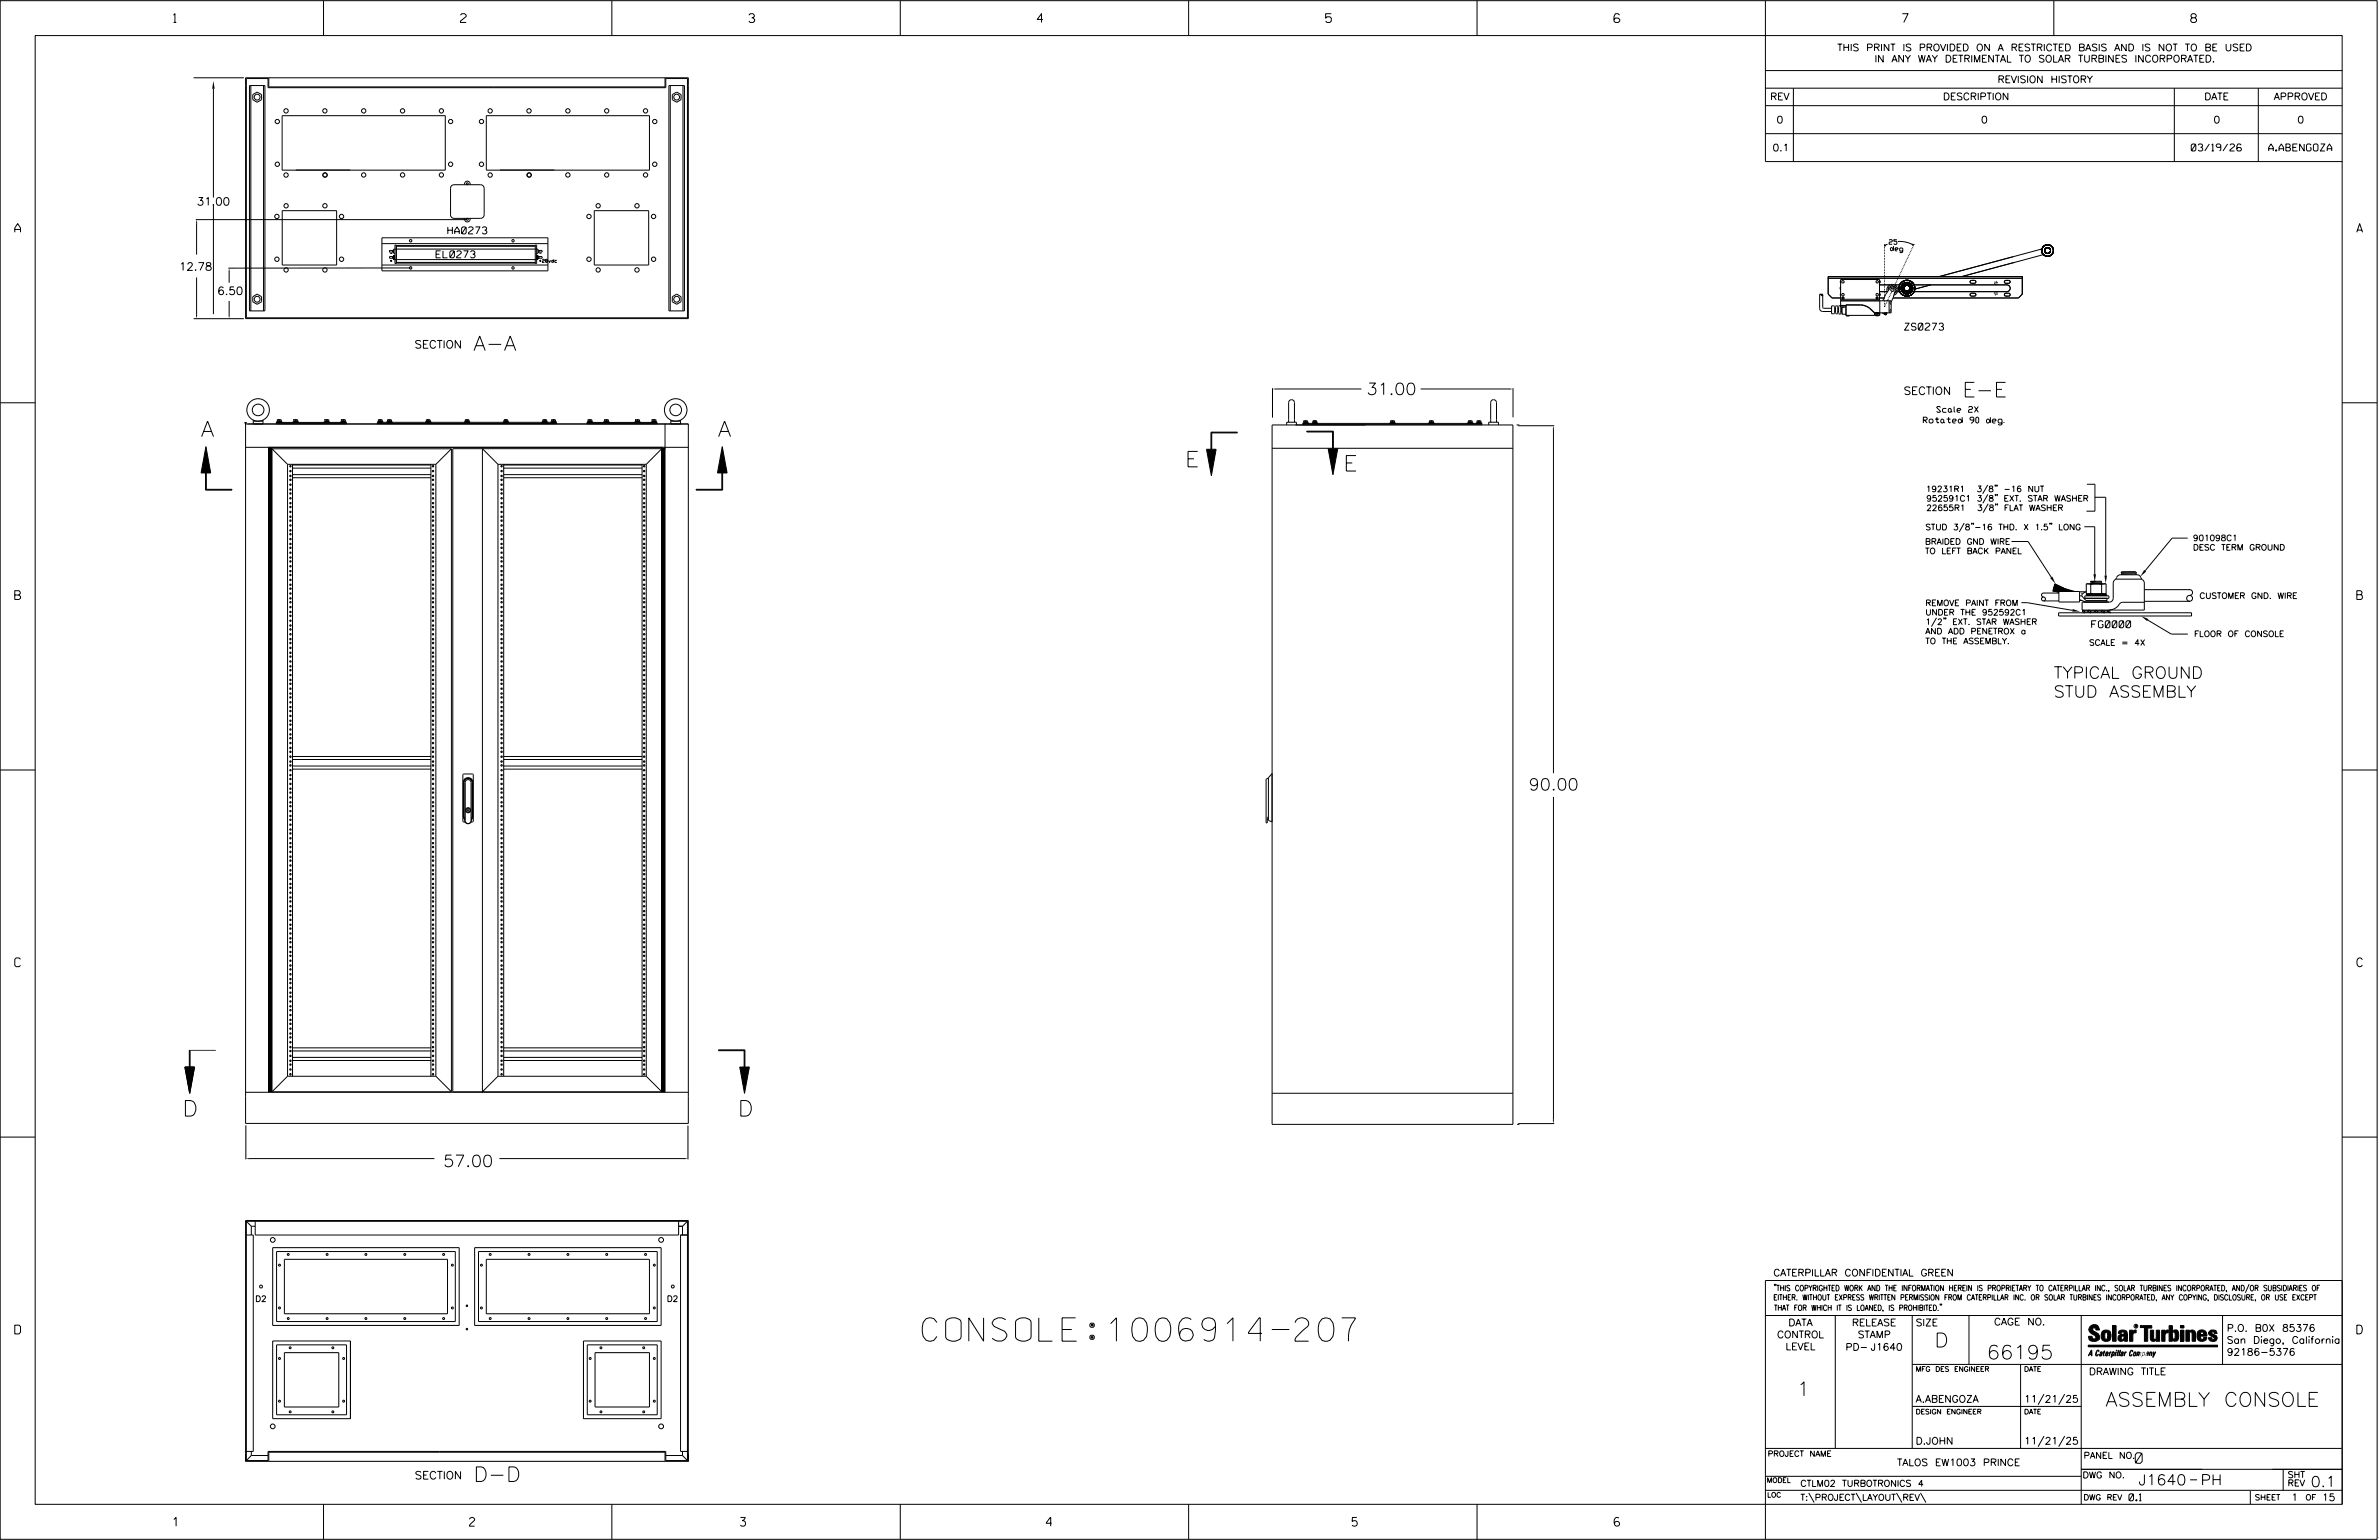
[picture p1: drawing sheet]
<svg xmlns="http://www.w3.org/2000/svg" width="864mm" height="559mm" viewBox="0 0 864 559" stroke-linecap="round" stroke-linejoin="round" font-family="sans-serif">
<defs><g id="words">
<text font-size="8.5" x="334.8" y="486.6">CONSOLE:1006914-207</text>
<g font-size="5.6">
<text x="72.9" y="158.4">A</text>
<text x="260.6" y="158.4">A</text>
<text x="430.2" y="169.4">E</text>
<text x="487.7" y="170.9">E</text>
<text x="66.3" y="405">D</text>
<text x="267.9" y="405">D</text>
</g>
<g font-size="5.3">
<text x="171.8" y="127.2">A-A</text>
<text x="712.4" y="144.1">E-E</text>
<text x="171.9" y="537.6">D-D</text>
</g>
<g font-size="5.1">
<text x="702.3" y="488.8">D</text>
<text x="721.2" y="493.2">66195</text>
<text x="652.2" y="506.5">1</text>
<text x="764.3" y="510.3">ASSEMBLY CONSOLE</text>
</g>
<g font-size="4.2">
<text x="496.1" y="143.2">31.00</text>
<text x="745.5" y="246.2">TYPICAL GROUND</text>
<text x="745.5" y="253">STUD ASSEMBLY</text>
<text x="554.9" y="286.7">90.00</text>
<text x="160.9" y="423.4">57.00</text>
</g>
<g font-size="3.8">
<text x="775.1" y="531">0</text>
<text x="776.3" y="538.9">J1640</text>
<text x="798.8" y="538.9">PH</text>
<text x="838.8" y="539.5">0.1</text>
</g>
<g font-size="3.2">
<text x="63" y="8.2">1</text>
<text x="167.2" y="8.2">2</text>
<text x="271.8" y="8.2">3</text>
<text x="376.5" y="8.2">4</text>
<text x="481.2" y="8.2">5</text>
<text x="690.6" y="8.2">7</text>
<text x="795.3" y="8.2">8</text>
<text x="5.4" y="84.3">A</text>
<text x="855.5" y="84.3">A</text>
<text x="5.4" y="217.5">B</text>
<text x="855.6" y="217.5">B</text>
<text x="5.4" y="350.8">C</text>
<text x="855.6" y="350.8">C</text>
<text x="5.4" y="484">D</text>
<text x="855.6" y="484">D</text>
<text x="62.8" y="553.8">1</text>
<text x="170.4" y="553.8">2</text>
<text x="268.8" y="553.8">3</text>
<text x="379.8" y="553.8">4</text>
<text x="490.8" y="553.8">5</text>
<text x="585.9" y="553.8">6</text>
</g>
<g font-size="2.8">
<text x="71.4" y="74.5">31.00</text>
<text x="65" y="98.1">12.78</text>
<text x="78.9" y="106.9">6.50</text>
<text x="150.5" y="126.3">SECTION</text>
<text x="691.1" y="143.2">SECTION</text>
<text x="150.5" y="536.7">SECTION</text>
</g>
<g font-size="2.5">
<text x="666.9" y="18.5">THIS PRINT IS PROVIDED ON A RESTRICTED BASIS AND IS NOT TO BE USED</text>
<text x="680.5" y="22.6">IN ANY WAY DETRIMENTAL TO SOLAR TURBINES INCORPORATED.</text>
<text x="725.1" y="30">REVISION HISTORY</text>
<text x="642.6" y="36.3">REV</text>
<text x="705.3" y="36.3">DESCRIPTION</text>
<text x="800.2" y="36.3">DATE</text>
<text x="825.4" y="36.3">APPROVED</text>
<text x="644.9" y="44.7">0</text>
<text x="719.1" y="44.7">0</text>
<text x="803.5" y="44.7">0</text>
<text x="834" y="44.7">0</text>
<text x="643.5" y="54.8">0.1</text>
<text x="795.4" y="54.8">03/19/26</text>
<text x="823.6" y="54.8">A.ABENGOZA</text>
<text x="162.6" y="84.9">HA0273</text>
<text x="158.3" y="93.6">EL0273</text>
<text x="691.4" y="119.8">ZS0273</text>
<text x="759.3" y="227.8">FG0000</text>
<text x="643.8" y="463">CATERPILLAR CONFIDENTIAL GREEN</text>
<text x="645.1" y="485.5">CONTROL</text>
<text x="649.2" y="481.1">DATA</text>
<text x="672.3" y="481.1">RELEASE</text>
<text x="674.4" y="485.5">STAMP</text>
<text x="695.4" y="481.1">SIZE</text>
<text x="723.8" y="480.8">CAGE NO.</text>
<text x="808.4" y="483.1">P.O. B0X 85376</text>
<text x="648.2" y="489.8">LEVEL</text>
<text x="669.9" y="490">PD- J1640</text>
<text x="808.4" y="487.5">San Diego, California</text>
<text x="808.4" y="491.8">92186-5376</text>
<text x="758.3" y="498.9">DRAWING TITLE</text>
<text x="695.4" y="508.9">A.ABENGOZA</text>
<text x="734.8" y="508.9">11/21/25</text>
<text x="695.4" y="524.1">D.JOHN</text>
<text x="734.8" y="524.1">11/21/25</text>
<text x="688.6" y="531.9">TALOS EW1003 PRINCE</text>
<text x="772.8" y="544.6">0.1</text>
<text x="831.8" y="544.6">1</text>
<text x="842.9" y="544.6">15</text>
</g>
<g font-size="2.3">
<text x="756.4" y="529.2">PANEL NO.</text>
<text x="653.5" y="539.4">CTLM02 TURBOTRONICS 4</text>
<text x="756" y="536.3">DWG NO.</text>
<text x="830.4" y="539.3">REV</text>
<text x="830.4" y="536.2">SHT</text>
<text x="653.5" y="544.5">T:\PROJECT\LAYOUT\REV\</text>
</g>
<g font-size="2.1">
<text x="703" y="149.6">Scale 2X</text>
<text x="698.2" y="153.5">Rotated 90 deg.</text>
<text x="699.1" y="178.5">19231R1</text>
<text x="717.7" y="178.5">3/8&quot; -16 NUT</text>
<text x="699.3" y="181.9">952591C1 3/8&quot; EXT. STAR WASHER</text>
<text x="699.3" y="185.3">22655R1</text>
<text x="715.1" y="185.3">3/8&quot; FLAT WASHER</text>
<text x="698.8" y="197.6">BRAIDED GND WIRE</text>
<text x="698.9" y="192.3">STUD 3/8&quot;-16 THD. X 1.5&quot; LONG</text>
<text x="796.1" y="196.2">901098C1</text>
<text x="698.8" y="201">TO LEFT BACK PANEL</text>
<text x="796.1" y="199.7">DESC TERM GROUND</text>
<text x="698.9" y="219.8">REMOVE PAINT FROM</text>
<text x="798.4" y="217.2">CUSTOMER GND. WIRE</text>
<text x="698.9" y="223.2">UNDER THE 952592C1</text>
<text x="698.9" y="226.7">1/2&quot; EXT. STAR WASHER</text>
<text x="698.9" y="230.1">AND ADD PENETROX a</text>
<text x="698.9" y="233.6">TO THE ASSEMBLY.</text>
<text x="796.5" y="231">FLOOR OF CONSOLE</text>
<text x="758.4" y="234.2">SCALE = 4X</text>
<text x="92.6" y="472.3">D2</text>
<text x="242.1" y="472.3">D2</text>
</g>
<g font-size="2">
<text x="643.8" y="468.4">&quot;THIS COPYRIGHTED WORK AND THE INFORMATION HEREIN IS PROPRIETARY TO CATERPILLAR INC., SOLAR TURBINES INCORPORATED, AND/OR SUBSIDIARIES OF</text>
<text x="643.8" y="471.8">EITHER. WITHOUT EXPRESS WRITTEN PERMISSION FROM CATERPILLAR INC. OR SOLAR TURBINES INCORPORATED, ANY COPYING, DISCLOSURE, OR USE EXCEPT</text>
<text x="644" y="475.6">THAT FOR WHICH IT IS LOANED, IS PROHIBITED.&quot;</text>
<text x="641.7" y="528.5">PROJECT NAME</text>
<text x="756.3" y="544.3">DWG REV</text>
<text x="818.5" y="544.3">SHEET</text>
<text x="836.9" y="544.3">OF</text>
</g>
<g font-size="1.8">
<text x="695.4" y="497.6">MFG DES ENGINEER</text>
<text x="734.8" y="497.6">DATE</text>
<text x="695.4" y="513.1">DESIGN ENGINEER</text>
<text x="734.8" y="513.1">DATE</text>
<text x="641.3" y="538">MODEL</text>
<text x="641.5" y="543.3">LOC</text>
</g>
<g font-size="1.7">
<text x="685.8" y="88.6" transform="rotate(2 685.8 88.6)">2</text>
<text x="687.4" y="88.7" transform="rotate(2 687.4 88.7)">5</text>
<text x="686.2" y="90.9" transform="rotate(2 686.2 90.9)">d e g</text>
</g>
<g font-size="1.1">
<text x="141.6" y="95.2">+</text>
<text x="141.6" y="92.5">-</text>
<text x="195.7" y="95.2">+28vdc</text>
<text x="195.8" y="92.5">-</text>
</g>
<text font-size=".9" x="775.1" y="481.7">R</text>
</g></defs>
<g fill="none" stroke="#000" stroke-width=".36">
<path d="M.1 .2h862.8v558.4h-862.8zM12.8 12.9h837.4v533h-837.4zM117.4 .2v12.7M222.1 .2v12.7M326.8 .2v12.7M431.5 .2v12.7M536.2 .2v12.7M587.9 5.5l-.5-.5h-1l-.5 1v1.7l.5 .4h1l.6-.4v-.6l-.6-.5h-1l-.5 .5M640.9 .2v58.4h209.3M745.6 .2v12.7M70.3 28.2h18.2M77.5 32.2v39.5"/>
<path d="M89.1 28.2h160.8v87.4h-160.8zM90.6 31h5.6v81.8h-5.6zM91.1 31v81.8M91.8 34.3l1.5-.9 1.7 .9v1.9l-1.7 .9-1.5-.9zM95.7 31v81.8M97.6 28.2v3.3h143.8v-3.3M100.4 31.5v.3M242.8 31h5.7v81.8h-5.7zM243.3 31v81.8M244.1 34.3l1.5-.9 1.6 .9v1.9l-1.6 .9-1.5-.9zM247.9 31v81.8M640.9 25.6h209.3"/>
<path d="M640.9 32h209.3M640.9 38.3h209.3M651 32v26.6M789.3 32v26.6M819.8 32v26.6M102.4 42h59.2v19.7h-59.2zM176.5 42h59.3v19.7h-59.3zM640.9 48.5h209.3M71.1 79.7h98.2M77.5 74.5v39.5M102.4 76.4h19.8v19.8h-19.8zM163.9 67.4l.9-.4h9.7a1.33 1.33 0 0 1 1.3 1.3v9.7a1.33 1.33 0 0 1-1.3 1.2h-9.7l-.9-.4-.4-.8v-9.7z"/>
<path d="M168.5 67l.3-.9 .9-.4 .8 .4 .3 .9M168.5 79.2l.3 1 .9 .3 .8-.4 .3-.9M215.7 76.4h19.8v19.8h-19.8zM71.4 81.1v11.3M83.2 98.7v3.9M138.6 96.2h60.3M138.6 86.3h60.3v12h-60.3zM138.6 88.4h60.3M141.4 90.9h1.1v.6h-1.1zM141.4 93.1h1.1v.6h-1.1zM142.5 91.3l.4 .2M142.5 91.4l.4 .2"/>
<path d="M142.5 93.6l.4 .2M142.9 92.6v1.6h52.4v-1.6M142.9 90.8l-.4 .2M142.9 90.7l-.4 .2M142.9 93l-.4 .2 .4-.1M143.4 88.9h.5v6.7h-.5zM143.4 91.9h-.5v-1.5h52.4v1.5h-.5M143.9 95.5h50.4M143.9 95.2h50.4M143.9 89.1h50.4M143.9 89.4h50.4M149.1 97.2l-66.2 .1"/>
<path d="M194.3 88.9h.5v6.7h-.5zM195.3 90.8l.4 .2M195.3 90.7l.4 .2M195.3 93l.4 .2-.4-.1M195.7 91.4l-.4 .2M195.7 91.3l-.4 .2M195.7 93.6l-.4 .2M195.7 90.9h1.1v.6h-1.1zM195.7 93.1h1.1v.6h-1.1zM684 89.3l.6-.2-.3-.3-.2 .5M684.1 88.5v.3M684.1 89.1v.3"/>
<path d="M684.1 89.6v.3M684.1 90.2v.3M684.1 90.8v.3M684.1 91.3v.3M684.1 91.9v.3M684.1 92.5v.2M684.1 93v.3M684.1 93.6v.3M684.1 94.2v.2M684.1 94.7v.3M684.1 95.3v.3M684.1 95.8v.3"/>
<path d="M684.1 96.4v.3M684.1 97v.3M684.1 97.5v.3M684.1 98.1v.3M684.1 98.7v.3M684.1 99.2v.3M684.1 99.8v.3M685.2 88.6l-1.2 .6M688.9 87.6a10.1 10.1 0 0 1 5.7 1.3M689.5 99.8l-.1 .3M689.8 99.3l-.1 .3M690 98.8l-.1 .3"/>
<path d="M690.3 98.3l-.2 .2M690.5 97.8l-.1 .2M690.7 97.3l-.1 .2M691 96.8l-.1 .2M691.2 96.2l-.1 .3M691.5 95.7l-.2 .3M691.7 95.2l-.1 .3M692 94.7l-.2 .3M692.2 94.2l-.1 .3M692.4 93.7l-.1 .2M692.7 93.2l-.1 .3M692.9 92.7l-.1 .2"/>
<path d="M693.2 92.2l-.2 .2M693.4 91.7l-.1 .2M693.6 91.2l-.1 .2M693.9 90.6l-.1 .3M694.1 88.9l.2-.4 .3 .5M694.1 90.1l-.1 .3M694.1 88.9h.5M694.4 89.6l-.2 .3M694.6 89.1l-.1 .3M694.9 88.5l-.2 .4M731.2 95.2l-19.1 5.2 29.4-7.9-.5-2.1-37.1 10M70.3 115.6h18.2"/>
<path d="M71.4 100.7v13.5M83.2 109.2v5M91.8 107.7l1.5-1 1.7 1v1.8l-1.7 .9-1.5-.9zM244.1 107.7l1.5-1 1.6 1v1.8l-1.6 .9-1.5-.9zM249.9 115.3h-160.5v-86.8h7.9v3.3h144.4v-3.3h7.9v86.8M661.1 106.9v.2M661.1 107l-.2-.2-.3 .1-.1 5 .3 .7 .9 .4h3.2M661.7 107v4.7l3.1 .2M663.6 101h70.5M666 111.7v1.5M666.3 111.7v1.5M667.1 111.7v1.5"/>
<path d="M667.4 111.7v1.5M667.8 110.8h.1M667.8 114h.1M667.8 110.8l-.5 .9-.6-.8-.5 .8-.4-.7h-.9v2.8h.9l.4-.7 .5 .8 .6-.8 .5 .9M667.8 114l.6-.9 .3 .9M667.9 110.8l.2 .3M668.1 111.1l.2 .5 .3-.1M668.2 104v1.2M668.2 106.6v.7M668.2 101.9v.7M668.2 108.1h-3.1l-1.5-1.4v-6.3h70.5v6.3l-1.4 1.4h-45.5M668.2 109.1h18.3v4.4h-6.1"/>
<path d="M668.2 111.1v.3M668.2 108.6h14.1M668.2 111.1h1.7v.3l-.8 .2-.2-.3v.3l-.4-.1M668.2 111.4l.3 .1M668.2 111.7v1.5M668.3 110.8v.3M668.5 111.7v1.5M668.6 108.6v-.8h.8v.8M668.7 108.1h.6M668.7 107.9h.6M668.7 108.4h.6M668.7 108.2h.6"/>
<path d="M668.7 114h1.4M668.7 111.6v2.4M668.8 111.1l.3-.3-.3 .3M668.8 108.3h.3M668.8 108.2h.3M668.8 108h.3M669.7 110.8v.3M670.1 114.4l.1 .1M670.1 110.7h5.9l2.6 1.1M670.1 114.5l.5 .1M671.5 114.4l-.9 .2M678.6 111.9l1.8 1.6"/>
<path d="M680.4 113.5v.9M680.6 113.7h1.7v.4l-.8 .2-.1-.3v.3l-.4-.1-.4-.1zM680.7 113.5v.2M680.8 114.4h1.4M681 108.6v-.8h.8v.8M681.1 108.4h.6M681.1 108.2h.6M681.1 108.1h.6M681.1 107.9h.6M681.2 108.3h.4M681.2 108h.4M681.2 108.2h.3"/>
<path d="M681.5 113.5l-.3 .2M681.6 113.5l-.4 .2M682.1 113.5v.2M682.3 108.1h1.6M682.3 101.8l.3 .5-.3 .4M682.3 106.4l.3 .5-.3 .5M682.3 105.8h2.8M682.3 103.4h3.9M682.3 109.1v-7.7h-14.1v9.4h1.9M682.4 109.2v5.2h-12.3v-3.8h5.3l1.7 .3a8 8 0 0 1 3.5 2.6M683.2 113.5l1.5 .7M683.9 113.9l.8 .4"/>
<path d="M684 113.7l.8 .4M684 113.8l.7 .3M684.1 113.6l.7 .4-.8-.3M684.1 113.6l.7 .3M684.1 100.4v.2M684.1 100.9v.3M684.1 101.5v.3M684.1 102.1v.2M684.1 102.6v.3M684.1 103.2v.3M684.1 103.8v.2M684.1 104.3v.3"/>
<path d="M684.1 104.9v.3M684.1 105.4v.3M684.1 106v.3M684.1 106.6v.3M684.1 107.1v.3M684.1 107.7v.3M684.1 108.3v.2M684.1 108.8v.3M684.1 109.4v.3M684.1 110v.2M684.1 110.5v.3M684.1 113.5l-.1 .4"/>
<path d="M684.1 113.5l-.2 .4 .8 .4M684.1 113.5l.8 .4M684.2 111.1l-.1 .3v-.3M684.2 113.5l.7 .3-.5-.3M684.5 110.5l-.1 .3M684.5 113.5l.5 .2M684.7 113.5l.3 .2M684.7 110l-.1 .3M684.8 113.5l.2 .1M684.9 113.5l.1 .1M685 109.5l-.2 .2M685.1 113.5l-.4 .8"/>
<path d="M685.1 106a1.99 1.99 0 0 1 1.2-2.7 1.99 1.99 0 0 1 2.6 1.3 1.99 1.99 0 0 1-1.4 2.5M685.2 109l-.1 .3M685.3 109l-.3 .1M685.3 109l-.1 .1M685.5 108.5l-.2 .2M685.7 104.6h.1M685.7 108l-.1 .2M685.8 109.2v4.3M685.9 107.5l-.1 .2M686.1 109.1v1.2h.4M686.2 104.5l-.3-.5-.2 .3-.3 .9h.3M686.2 107l-.1 .2"/>
<path d="M686.4 106.4l-.1 .3M686.5 112.4h-.4v1.1M686.7 105.9l-.2 .3M686.9 103.8h.1M686.9 105.4l-.1 .3M687.1 104.9l-.1 .3M687.2 104.2l.2-.5-.6-.1-.6 .2 .3 .4M687.2 108.1l.8-2.6a1.04 1.04 0 0 0-.6-1.3 1.04 1.04 0 0 0-1.3 .4l-1.6 2.2-1.1 2.3M687.2 108.1l-.7 1.5M687.4 104.4l-.1 .3M687.5 104.3l.2-.5 .5 .5 .3 .5-.5 .1M687.6 103.9l-.1 .2"/>
<path d="M687.7 106.5l-.1 .1M687.7 103.4h1.9M687.9 103.4l-.2 .2M688 105.2h.5v.3l-.5 .9-.2-.4M688.2 104.4h.1M688.1 102.9l-.1 .2M688.3 105.8h.1M688.3 102.4l-.1 .2M688.6 101.8l-.1 .3M688.8 105.8h.8M688.8 101.4l-.1 .2M689.1 100.8l-.2 .3"/>
<path d="M689.3 100.3l-.1 .3M690.6 104.9v.2M690.6 104.3l-.1 .3M690.7 104.6v.2M690.7 105.4l.2 .2M690.7 103.8l-.1 .2M690.7 105.1l.2 .3M690.7 104v.3M691 105.6l.2 .2M691 103.6l-.1 .2M691.1 105.8l.2 .2M691.1 103.3l-.2 .2"/>
<path d="M691.2 102.8a2.12 2.12 0 0 0-1 2.3 2.12 2.12 0 0 0 2 1.6M691.2 102.8l.1 .4M691.3 103.2a1.7 1.7 0 0 0-.7 1.8 1.7 1.7 0 0 0 1.5 1.3M691.4 105.9l.3 .2M691.4 103.2l-.2 .2M691.6 106.2h.2M691.6 103l-.3 .2M692 106.2h.2M692 103l-.3 .1M692.1 106.3h.3M692.1 102.9h-.3M692.1 106.3l.1 .4"/>
<path d="M692.2 102.5l-1 .3M692.2 102.5l.1 .4M692.2 102.5a2.12 2.12 0 0 1 2.1 1.6 2.12 2.12 0 0 1-1 2.3M692.2 103h.3M692.3 102.9a1.69 1.69 0 0 1 1.6 1.2 1.69 1.69 0 0 1-.7 1.9M692.4 102.9h.2M692.8 106.1l-.3 .1M692.8 103.1l.2 .1M692.9 106.2h-.3M692.9 103l.3 .2M693.2 106l.1 .4M693.2 103.4l.3 .2"/>
<path d="M693.2 105.8l-.2 .1M693.3 106.4l-1.1 .3M693.4 103.3l.2 .2M693.4 105.8l-.2 .2M693.6 105.4l-.1 .2M693.6 103.8l.1 .2M693.7 105.4l-.1 .2M693.7 103.8l.1 .2M693.8 104.3v.3M693.8 104.8l-.1 .3M693.9 104.3v.3M693.9 104.9l-.1 .2"/>
<path d="M694.8 103.4h33.7a1.23 1.23 0 0 1 1.2 1.2 1.23 1.23 0 0 1-1.2 1.2h-33.7M700.9 103.4l-5.8 1.5M715.2 102l1.5-.3a.53 .53 0 0 1 .6 .6 .53 .53 0 0 1-.6 .5l-1.3-.1zM715.2 106.7l.5-.3h1l.6 .5-.3 .5-1.3 .1-.5-.3zM724 106.5v.3M724 102.7v.3M724.3 107h.2M724.3 106l-.3 .2M724.3 103.2l.2 .1M724.3 102.2l-.3 .2M724.4 106.7h.3M724.4 106.3l-.1 .2"/>
<path d="M724.4 102.9h.3M724.4 102.5l-.1 .2M724.5 105.9l.3 .1M724.5 102.1l.3 .1M724.7 106.3l.1 .2M724.7 102.5l.1 .2M725 106.2l.1 .3M725 102.4l.1 .3M725 106.8l-.2 .2M725 103l-.2 .2M727.7 106.7l.4-.3h1.1l.5 .5-.2 .5-1.4 .1-.4-.3zM727.7 102l1.5-.3 .5 .6-.2 .4-1.4 .1-.4-.3z"/>
<path d="M.1 146.2h12.7M88.9 153.3h.5l-.3 .6zM89.1 153.8h160.8v253.8h-160.8zM91.9 152.4v1.4M91.9 152.8h3.6M95.5 152.4v1.4M100.3 153.3h25.4M100.3 153.7h25.4M100.6 152.4h.1M100.7 152.8h1.4zM100.7 152.4h.7M100.7 152.4v.7"/>
<path d="M101 152.3h.8M101.4 152.4h.7v.7M101.4 152.4v.4M101.5 152.9l-.3 .2M102.4 153.3v-.2h-2.1v.7M106.3 153.3v-.2h2.1v.2M106.6 152.4h.1M106.6 152.4v.7M106.6 152.4h.8M106.6 152.8h1.5zM107 152.3h.8M107.4 152.4h.7v.7"/>
<path d="M107.4 152.4v.4M107.5 152.9l-.3 .2M117.6 153.3v-.2h2.1v.2M117.9 152.8h1.4zM117.9 152.4h.7M117.9 152.4h.1M117.9 152.4v.7M118.3 152.3h.8M118.4 153.1l.3-.2-.2 .2M118.6 152.4h.7v.7M118.6 152.4v.4M123.6 153.3v-.2h2.1v.7"/>
<path d="M123.9 152.4h.1M123.9 152.4v.7M123.9 152.8h1.4zM123.9 152.4h.7M124.2 152.3h.9M124.6 152.4h.7v.7M124.6 152.4v.4M124.7 152.9l-.3 .2M137 153.2h65M137 153.7h65M137.3 152.4h.1M137.3 152.8h1.4z"/>
<path d="M137.3 152.4h.7M137.3 152.4v.7M137.6 152.3h.9M138 152.4h.7v.7M138 152.4v.4M138.1 152.8l-.2 .3M139.1 153.2l-2.1-.1v.7M140.3 153.2h2.2M140.7 152.4h.1M140.7 152.8h1.4zM140.7 152.4h.7M140.7 152.4v.7"/>
<path d="M141 152.3h.8M141.4 152.4h.7v.7M141.4 152.4v.4M141.5 152.8l-.3 .3M154.4 153.2h2.1M154.8 152.8h1.4zM154.8 152.4h.7M154.8 152.4v.7M154.8 152.4h.1M155 152.3h.9M155.3 153.1l.3-.3-.3 .3M155.5 152.4h.7v.7"/>
<path d="M155.5 152.4v.4M168.5 153.2h2.1M168.9 152.4h.1M168.9 152.8h1.4zM168.9 152.4h.7M168.9 152.4v.7M169.2 152.3h.8M169.6 152.4h.7v.7M169.6 152.4v.4M169.7 152.8l-.3 .3M182.6 153.2h2.1M183 152.4h.7"/>
<path d="M183 152.4h.1M183 152.4v.7M183 152.8h1.4zM183.3 152.3h.8M183.7 152.4h.7v.7M183.7 152.4v.4M183.7 152.8l-.2 .3 .3-.3M196.7 153.2h2.1M197.1 152.4h.7M197.1 152.4h.1M197.1 152.4v.7M197.1 152.8h1.4z"/>
<path d="M197.4 152.3h.8M197.8 152.4h.7v.7M197.8 152.4v.4M197.8 152.8l-.2 .3M197.9 152.8l-.3 .3M199.9 153.2l2.1-.1v.7M200.2 152.4h.1M200.2 152.8h.7M200.2 152.4h.7M200.3 152.4v.7M200.6 152.3h.8M200.9 152.8h.8h-1.4"/>
<path d="M200.9 152.4h.8l-.1 .7M200.9 152.4v.4M201 152.8l-.2 .3M201.1 152.8l-.3 .3M213.1 153.3h25.4M213.1 153.7h25.4M213.4 152.4h.1M213.5 152.8h1.4zM213.5 152.4h.7M213.5 152.4v.7M213.7 152.3h.9M214.2 152.4h.7v.7"/>
<path d="M214.2 152.4v.4M214.3 152.9l-.3 .2M215.2 153.3v-.2h-2.1v.7M219.1 153.3v-.2h2.1v.2M219.4 152.4h.1M219.4 152.4v.7M219.4 152.4h.7M219.4 152.8l1.4 .1zM219.7 152.3h.9M220.1 152.4h.7v.7M220.1 152.4v.4M220.2 152.9l-.2 .2 .3-.2"/>
<path d="M230.4 153.3v-.2h2.1v.2M230.7 152.4h.1M230.7 152.4h.7M230.7 152.8l1.4 .1zM230.7 152.4v.7M231 152.3h.8M231.4 152.4h.7v.7M231.4 152.4v.4M231.5 152.9l-.3 .2M236.4 153.3v-.2h2.1v.7M236.7 152.4h.1M236.7 152.4h.7"/>
<path d="M236.7 152.4v.7M236.7 152.8h1.4zM237 152.3h.8M237.4 152.4h.7v.7M237.4 152.4v.4M237.5 152.9l-.3 .2M241.4 153.8v242.5M243.5 152.8h3.6M243.5 152.4v1.4M247.1 152.4v1.4M439.6 157h9.6M439.7 156.8v6.2"/>
<path d="M449.2 156.8h-9.6v6.2M449.2 157.1h-9.3v5.9M461.8 154.2h87.4v253.8h-87.4zM461.9 140.9v10.7M463.3 141.1h30.9M467.1 154.2v-1h3.5v1M468.8 145l.7 .2 .4 .9v7.1M468.8 145l-.6 .2-.4 .9v7.1M468.8 145h.1M472.9 153.6h65.1M472.9 154.1h65.1M473.3 152.8h.1"/>
<path d="M473.3 152.8h.7M473.3 153.2h1.4zM473.3 152.8v.7M473.6 152.7h.8M474 152.8h.7v.7M474 152.8v.4M474.1 153.2l-.3 .3M474.4 156.6h9.6M475.1 153.6l-2.2-.1v.7M476.6 152.8h.7M476.6 152.8h.1M476.6 152.8v.7"/>
<path d="M476.9 152.7h.8M477.3 153.2h-.7h1.4M477.3 152.8h.7M477.3 153.2h.7M477.3 152.8v.4M477.4 153.2l-.3 .3M478 152.8v.7M478.4 153.5l-2.1 .1M483.9 156.5v6.2M504.5 153.6h2.1M504.8 152.8h.1M504.8 153.2h1.4z"/>
<path d="M505.1 152.7h.8M505.5 152.8h-.7v.7M505.5 152.8h.7v.7M505.5 152.8v.4M505.6 153.2l-.3 .3 .3-.3M515.7 141.1h32.1M518.5 153.6h2.2M518.9 152.8h.1M518.9 152.8v.7M518.9 152.8h.7M518.9 153.2h1.4zM519.2 152.7h.8"/>
<path d="M519.6 152.8h.7v.7M519.6 152.8v.4M519.7 153.2l-.3 .3M532.7 153.6h2.1M533 152.8h.1M533 152.8v.7M533 152.8h.7M533 153.2h1.4zM533.3 152.7h.8M533.7 152.8h.7v.7M533.7 152.8v.4M533.8 153.2l-.3 .3"/>
<path d="M535.8 153.6l2.2-.1v.7M536.2 152.8h.7M536.2 153.2h1.4zM536.2 152.8v.7M536.2 152.8h.1M536.5 152.7h.8M536.9 152.8h.7v.7M536.9 152.8v.4M537 153.2l-.3 .3M540.4 154.2v-1h3.5v1M542.1 145l-.6 .2-.4 .9v7.1M542.1 145h.1"/>
<path d="M542.2 145l.6 .2 .4 .9v7.1M549.2 140.9v10.5M550.5 154.2h1M551.1 154.5h13.1M563.9 155.9v124.7M850.2 146.2h12.7M74.6 171.6v6.2h9.6v-.2h-9.3v-6M74.6 177.7h9.6M74.8 162.1l1.7 9.5h-3.5zM74.8 171.6v6.2M89.1 162.3h160.8M97.6 162.8h1"/>
<path d="M97.6 162.3v234M98.7 162.8h65.2M98.7 162.8l5.7 5.7M98.7 162.8v233.4l5.7-5.7M104.4 168.5h53.8M104.4 168.5v222M106.2 172.2h50.2M106.2 169.9h50.2M106.2 173.4h50.2M106.2 168.7h50.2M106.2 168.5v222M156.4 168.5v222"/>
<path d="M158.2 168.5v222M163.9 162.8l-5.7 5.7M163.9 162.8v233.4l-5.7-5.7M180.8 168.5l-5.7-5.7v233.4l5.7-5.7M180.8 168.5h53.8M180.8 168.5v222M182.8 172.2h50.3M182.8 169.9h50.3M182.8 173.4h50.3M182.8 168.7h50.3M182.8 168.5v222M233.1 168.5v222"/>
<path d="M234.6 168.5l5.6-5.7v233.4l-5.6-5.7M234.6 168.5v222M241.6 162.8h-77.2v233.4M252.7 177.7h9.6M262 171.6v6h-9.3v.2h9.6v-6.2M262.2 171.6v6.2M262.2 162.1l1.7 9.5h-3.4zM438 163h3.5l-1.8 9.6zM461.8 162.7h87.4M482.1 162.7l1.8 9.6 1.7-9.6M483.7 162.7v-6h-9.3v-.2h9.6v6.2M721.6 176l-1.9 3.2"/>
<path d="M721.6 179.4l-1.8 3.2M724.4 176.1l-.2 .5M724.4 179.5l-.1 .5M725 176.1h-.2h.2l-.2 .5M725 179.5l-.1 .5M757.6 175.7h2.9v9.8h-3.1M713 189.8l-1.8 3.2M715.9 189.9h-.3h.3l-.3 .5M716.5 189.9h-.3h.3l-.3 .5M721.7 182.8l-1.8 3.2M724.5 182.9h-.2h.2l-.2 .5M725.1 182.9l-.1 .5"/>
<path d="M726.7 195.3h.1M730.2 196.5h6l8.4 13M744.3 189.9h-.3h.3l-.3 .5M744.9 189.9h-.3h.3l-.3 .5M756.6 191.1h3.8v17.3M760.5 180.4h3.9v28.4M794.1 195.3h-5.6l-9.8 11.8M733.8 218.7h2.1l16.4 2.8M741.8 218.1h5.6M741.8 215.2h5.6M741.9 215.2a.73 .73 0 0 0-.8 .7 .73 .73 0 0 0 .7 .7M745.2 214.3l2.9 .3"/>
<path d="M745.3 214.1l5.2 .5M745.3 214.1l2.1 1M745.3 213.8l2.1 1-2.2-.2 .7-2.8 5.9 2.8M745.3 213.9l7.5 .7M745.4 213.7l6.7 .6M745.4 213.6l2.2 1M745.5 213.5l5.4 .5M745.5 213.4l2.6 1.2M745.5 213.3l4.2 .3M745.6 213.1l3 1.5M745.6 212.9l3.6 1.7M745.6 213l3.5 .4"/>
<path d="M745.6 212.8l2.9 .3M745.7 212.7l4 1.9M745.7 212.5l7.5 2.1M745.7 212.6l2.2 .2M745.7 212.5l4.5 2.1M745.8 212.3l4.9 2.3M745.8 212.4l1.5 .1M745.9 211.9h.2M746.7 212.2l-.9-.1 5.4 2.5M747.4 214.6h7.5v3.8h-7.5zM754.9 216.2h.7M754.9 217.9h.7"/>
<path d="M754.9 217.6l2.3 .8M755.4 214.7h1.9M755.6 214.7l-.7 .1M755.7 215.4h.1M755.8 218.5h9.9a1.39 1.39 0 0 0 1.4-1.4v-5.5l.2-.7 .6-.7a2.36 2.36 0 0 1 1.8-1.6h6.1a2.29 2.29 0 0 1 1.8 1.6l.6 .7 .2 .7v9.8h-22.6zM756.5 217.1h9.1v-.9h-8.8v.9M757.3 214.8l-.9 .4-.7 1 1.5 1.7h7.7M757.3 211.8h7.2v3.7h-7.2zM757.4 215.5l.2 .7M757.4 215.5l.4 .4M757.4 215.5l1.6-.3 1.7 .3 2.2-.3 1.5 .3M757.4 211.8l1.6 .3 1.1-.3 2.8 .3 1.5-.3"/>
<path d="M757.6 215.7h1.3M757.7 216.1h1.4M758 215.7l-.3 .5M758.8 215.8l.4 .4M759 215.5l-.4 .6M759 215.5l.5 .4M759.2 211.4l-.4 .3 .2 3.8M759.2 215.7h1.5M759.4 216.1h1.5M759.6 215.7l-.3 .5M760.7 215.8l.4 .4M760.9 210.9l-2.1 .1"/>
<path d="M761.1 215.7h1.5M761.3 216.1h1.5M761.4 215.9l-.5-.4-.4 .6M761.5 215.7l-.3 .5M762.5 215.8l.5 .4M762.7 211.2l-3.5 .2M762.7 211.2l.4 .3M762.7 211.2l.2-.3h-4l.3 .5M762.9 211.8v3.7M762.9 215.7h1.4M763.1 211.5l-4.2 .3M763.1 211.5l-.4 .3"/>
<path d="M763.1 216.1h1.5M763.2 215.9l-.5-.4-.4 .6M763.3 215.7l-.2 .5M764.3 215.8l.4 .4M764.5 215.5l.3 .7M764.5 215.5l-.4 .6M764.8 216.1h.1M764.9 217.1v1.3M768 210.1h9.5M769.9 208.4l.2 .2M770.3 208l-.4 .4M775.2 207.5l-5.3 .2 .4 .3"/>
<path d="M775.2 208.2l-5.2 .2M775.2 207.5l.4 .4M775.2 208.2l.4 .4M775.2 207.5h-5l-.3 .2M775.6 207.9l-5.3 .1M775.6 207.9l-.4 .3M778.4 218.2h16.6M778.4 214h16.6M778.4 218.5l-8.5 .2a5.4 5.4 0 0 1-4.2 2.6M794.7 214a1.05 1.05 0 0 1 1.2 .9 1.05 1.05 0 0 1-1.1 1.1M703 224.2l-1.9 3.2M705.8 224.3l-.2 .5"/>
<path d="M706.4 224.3h-.2h.2l-.2 .5M747.3 222.4h48.2v1.1h-48.2zM756.2 221.6h1.9M756.5 222.1h1.9M756.8 221.6l-.5 .8-.3-.4v-.6l.6 .5M758.5 221.6h2.1M758.8 222.1h2.1M758.9 221.9l-.6-.5-.5 .7M759.1 221.6l-.4 .8-.7-.6M761 221.6h2M761.3 222.1h2M761.4 221.9l-.6-.5-.6 .7"/>
<path d="M761.6 221.6l-.4 .8-.7-.6M763.4 221.6h1.9M763.7 222.1h1.9M763.8 221.9l-.6-.5-.5 .7M764 221.6l-.4 .8-.7-.6M765.2 221.8l.7 .6v-.7l-.4-.3-.5 .7M765.9 222.1h.1M779.7 225l8.5 5.1h6M.1 279.4h12.7M106.2 278h50.2M106.2 275.6h50.2M106.2 279.1h50.2"/>
<path d="M106.2 274.5h50.2M182.8 278h50.3M182.8 275.6h50.3M182.8 279.1h50.3M182.8 274.5h50.3M850.2 279.4h12.7M168.7 297.1l-.4-1v-12.1a1.61 1.61 0 0 1 1.6-1.7 1.61 1.61 0 0 1 1.6 1.7v12.1l-.3 1M168.7 297.4l-.5-1.2v-12.2a1.76 1.76 0 0 1 1.7-1.8 1.76 1.76 0 0 1 1.8 1.8v12.2l-.5 1.2M168.8 298.3l-.8-.3v-16.9l.3-.3h3.2l.3 .3v16.9l-.8 .3M168.9 282.9a1.42 1.42 0 0 1 1.6-.3 1.42 1.42 0 0 1 .8 1.4v12.1a3 3 0 0 1-1 2.7 1.57 1.57 0 0 1-1.7-2.1l-.1-12.7zM169.1 283.3a1.06 1.06 0 0 1 1.2-.4 1.06 1.06 0 0 1 .7 1.1v13.8a1.06 1.06 0 0 1-1.1 1.1 1.06 1.06 0 0 1-1-1.1v-13.8zM169.8 293.7h.2"/>
<path d="M169.8 293.7v.1M170 293.8l.1 .2-.3 .4v-.6M170 293.7v.1M460 297.3h.4M460.4 282.3l-.8 .4v15.9h.4l.2-2.1M461.8 280.7l-1.4 1.5v15.5l1.4 .5M563.9 289.2v117.1M67.1 387.2h3.5l-1.7 9.5zM67.1 387.2l1.8 9.5M68.7 381.1h9.7M68.7 381v6.2M68.9 381v6.2"/>
<path d="M69 381.2v6M89.1 396.3h86.3M97.6 396.2h66.2M104.4 390.5h53.8M106.2 383.7h50.2M106.2 381.4h50.2M106.2 384.8h50.2M106.2 380.2h50.2M164.4 396.2h77M175.1 396.5h.1M175.2 396.5h.1M175.5 396.3h74.4"/>
<path d="M180.8 390.5h53.8M182.8 383.7h50.3M182.8 381.4h50.3M182.8 384.8h50.3M182.8 380.2h50.3M260.8 381.1h9.6M268.5 387.2h3.5l-1.7 9.5zM270.1 387.2v-6h-9.3v-.2h9.6v6.2M270.3 381v6.2M461.8 396.7h87.4M.1 412.6h12.7M89.3 408.3v12.4"/>
<path d="M249.7 408.4v12.3M550.7 408h.8M551.1 407.7h13.1M850.2 412.6h12.7M90.7 420.4h67M181.3 420.4h67M89.1 442.9h160.8v87.4h-160.8zM89.1 443.2h160.5M89.4 448.1h2.5v78.6h-2.5M91.2 445l-1.8-1.8v86.8M91.2 445h1.4M91.2 445v3.1"/>
<path d="M92.6 443.2v4.9h153.7v-4.9M99 452.7h67.7v28.2h-67.7zM100.4 454.1h64.9v25.4h-64.9zM103.2 457h59.3v19.7h-59.3zM172.3 452.7h67.7v28.2h-67.7zM173.7 454.1h64.9v25.4h-64.9zM176.5 457h59.3v19.7h-59.3zM246.3 445h1.5M247.8 445v3.1M249.6 443.2v86.8M249.6 448.1h-2.5v78.6h2.5M249.6 443.2l-1.8 1.8"/>
<path d="M640.9 477.3h209.3M644.2 466.1l-.1 .4M644.7 466.1l-.2 .4M666.2 477.3v48.3M694.2 477.3v48.3M704.4 473.3l-.1 .4M704.8 473.3l-.1 .4M714.8 477.3v17.8M755.5 477.3v68.6M806.8 477.3v17.8M816.5 466l-1.4 3.1M850.2 464.6h-209.3v94"/>
<path d="M850.2 464.8v81.1M99 486.6h28.2v28.2h-28.2zM100.4 488h25.4v25.4h-25.4zM103.2 490.8h19.8v19.7h-19.8zM211.8 486.6h28.2v28.2h-28.2zM213.2 488h25.4v25.4h-25.4zM216 490.8h19.8v19.7h-19.8zM694.2 495.1h156M733.5 495.1v30.5M758.6 481.4a2.02 2.02 0 0 1 3.1-.1l.5 1.3h-1.3l-.2-.6-.4-.2-.6 .1-.1 .4 .4 .7a2.46 2.46 0 0 1 2.2 2.9 2.83 2.83 0 0 1-3.8 .3l-.3-1.3h1.3l.2 .7 .6 .3 .5-.2 .2-.5-.4-.6-1.9-1.2-.4-.9zM759.2 491.3h-.7l.7-1.2v1.9h.2l-.1-2.1-1.3 2.1 .5-.5h.7M761.3 490l.3-.2 .4 .3-.1 .3-.3-.4-.4 .3-.3 1.6h.4l.4-.5-.3 .6-.4 .1-.3-.4z"/>
<path d="M762.6 490.6l.5-.1-.1 1.4h-.9a.74 .74 0 0 1 .9-.8l-.3 .7-.5 .1 .2-.5 .6-.2v-.5l-.7 .2zM763 483.2a2.17 2.17 0 0 1 3.1 0l.3 1.4-.3 1.5a2.17 2.17 0 0 1-3.1 0l-.3-1.5zM763.6 490.5l.4-.4 .2 .6h-.3l-.3 .9 .2 .4-.3-.1zM764.1 483.7l.5-.4 .4 .3v2.2l-.4 .2-.5-.2zM764.6 491.1l.6 .2v-.7l-.4-.1-.4 .6-.1 .8h.6M764.6 491.1l-.1 .8h.4M764.6 482.6v.8M764.8 490.7l.4 .1v.3h-.6zM765 491.5l-.1 .4zM766 490.5l-.5 1.5zM766 490.8l.4-.3-.4 .4M766.9 481h1.3v5.7h-1.3z"/>
<path d="M767 490.8l.5 .1-.3 .8-.4 .2zM767.3 490.5h-.5l-.5 2M767.3 490.5a.8 .8 0 0 1 .2 1 .8 .8 0 0 1-.9 .4l-.1 .6M767.3 490.5l-.1 .2M768.1 490.5l-.4 1.5zM768.2 489.9h.3l-.1 .2h-.2zM769 489.9l-.5 2.1zM769.7 489.9l-.6 2.1zM770.1 491.4l.5-.3-.5 .8zM770.4 491.9h.1M770.6 491.1l.1-.4-.7 .2 .1-.3 .6-.1 .2 .3-.5 1.1M770.6 491.1a.74 .74 0 0 0-.8 .8h.6"/>
<path d="M771 484.8h-.7l-.3 .6 .4 .7 .5-.3 .1-2.4h-.8l-.1 .4h-1.2a1.71 1.71 0 0 1 1.8-1.3 1.71 1.71 0 0 1 1.6 1.4v2.8h-1.1l-.1-.6M771 484.2l-1.5 .1a1.41 1.41 0 0 0 0 2.4l.5 .1 1.1-.7M771.2 486.1h-.1M771.4 490.5l.1 .3 .4-.3-.9 1.5zM771.5 490.8h.1M773 482.7h1.2v.5l.5-.5 .7-.1v1h-.6l-.5 .4-.1 2.7h-1.2zM773.3 490.3l.6-.4 .4 .2-.1 .4-.3-.4a1.28 1.28 0 0 0-.5 1.8l.6-.4-.1 .4-.8 .1zM774.7 490.8l.5-.3a.88 .88 0 0 1 .2 .9 .88 .88 0 0 1-.7 .7l-.2-.2zM774.8 490.9h.5l-.3 1h-.3l-.2-.2zM775.2 490.5l-.1 .2M776.8 481h4.3v.9h-1.5v4.8h-1.3M776.8 490.6l-.8 .2v-.3l-.4 1.5 .8-1.3v1.3l.3-1.2"/>
<path d="M779.3 491.1h.4M779.6 490.5h.3l-.3 1.4M779.6 490.7h.2l-.1 .4M779.7 491.1l-.1 .4M779.7 491.1l-.4 .2M780.1 492l.4-1.5 .1 .3 .3-.3 .3 .2-.3 1.3v-1.3l-.7 1.3M780.6 482.7h1.2v2.7l.1 .4 .4 .3 .4-.7v-2.7h1.2l.1 4h-1.3v-.5l-1.1 .6-.7-.3-.3-.7zM781.6 492.5l1-2-.8 1.3-.2-1.3-.2 2M784.7 482.7h1.2v.5l.5-.5 .7-.1v1h-.5l-.6 .4-.1 2.7h-1.2zM787.4 481h1.2v2a1.4 1.4 0 0 1 2.2 .2l.1 1.4-.4 1.9-1.5 .1-.4-.5v-1l.5 .9 .5-.3v-2.1l-.5-.4-.5 .7v2.8h-1.2zM791.5 482.7h1.3v4h-1.3zM791.5 481h1.3v.9h-1.3z"/>
<path d="M793.5 482.7h1.3v.4l.7-.5 1.1 .2 .4 .6v3.3h-1.2l-.3-3.4-.7 .2v3.2h-1.3zM794.8 483.1h.1M797.7 483.2a1.92 1.92 0 0 1 2.4-.5 1.92 1.92 0 0 1 1 2.1h-2.3v.8l.6 .5 .5-.3v-.5h1.2a1.83 1.83 0 0 1-2.1 1.4 1.83 1.83 0 0 1-1.5-2.1zM798.8 484.2v.6M799.1 483.4h.6l.2 .8h-1.1zM804.6 482.9a1.84 1.84 0 0 0-2.9 .8 3.3 3.3 0 0 0 2.2 1.9l-.5 .5-.4-.3-.1-.4h-1.2l.1 .6a1.92 1.92 0 0 0 2.9 .4M804.9 483.8h-1.2l-.2-.6-.5 .1-.1 .3 .1 .3 1.8 .9M805.1 488.1h-47.1v.6h47.1M694.2 510.3h61.3M742 505.8l-2.2 3.9M749.5 505.8l-2.2 3.9M89.4 530h7.9v-3.3h144.4v3.3h7.9"/>
<path d="M91.2 528.1h6.1M91.2 528.1l-1.8 1.9M91.2 526.7v1.4M97.6 530.3v-3.4h143.8v3.4M238.5 526.7v.2M241.7 528.1h6.1M247.8 526.7v1.4M247.8 528.1l1.8 1.9M640.9 525.6h209.2M640.9 535.7h114.6M742 521.1l-2.2 3.8M749.5 521.1l-2.2 3.8"/>
<path d="M755.5 533.2h94.7M795 537h2.6M828.8 533.2v7.6M117.4 545.9v12.7M222.1 545.9v12.7M326.8 545.9v12.7M431.5 545.9v12.7M536.2 545.9v12.7M640.9 540.8h209.3M656.6 541.7l2 3.5M673.8 541.7l1.9 3.5M688.4 541.7l2 3.5"/>
<path d="M697.2 541.7l1.9 3.5M816.9 541v4.9M863.5 557.9h.1"/>
<circle cx="93.3" cy="35.2" r="1.06"/>
<circle cx="245.6" cy="35.2" r="1.06"/>
<circle cx="100.7" cy="59.6" r=".8"/>
<circle cx="100.7" cy="44.1" r=".79"/>
<circle cx="103.8" cy="40.2" r=".8"/>
<circle cx="117.9" cy="40.2" r=".78"/>
<circle cx="132" cy="40.2" r=".79"/>
<circle cx="146.1" cy="40.2" r=".8"/>
<circle cx="160.2" cy="40.2" r=".78"/>
<circle cx="163.6" cy="59.6" r=".78"/>
<circle cx="163.6" cy="44.1" r=".77"/>
<circle cx="174.8" cy="59.6" r=".8"/>
<circle cx="174.8" cy="44.1" r=".79"/>
<circle cx="177.9" cy="40.2" r=".78"/>
<circle cx="192" cy="40.2" r=".79"/>
<circle cx="206.1" cy="40.2" r=".8"/>
<circle cx="220.2" cy="40.2" r=".78"/>
<circle cx="234.3" cy="40.2" r=".79"/>
<circle cx="237.7" cy="59.6" r=".79"/>
<circle cx="237.7" cy="44.1" r=".78"/>
<circle cx="100.5" cy="78.5" r=".8"/>
<circle cx="103.8" cy="63.5" r=".8"/>
<circle cx="103.9" cy="74.7" r=".78"/>
<circle cx="118" cy="74.7" r=".79"/>
<circle cx="118" cy="63.5" r=".79"/>
<circle cx="124" cy="78.5" r=".8"/>
<circle cx="132" cy="63.5" r=".79"/>
<circle cx="146.1" cy="63.5" r=".8"/>
<circle cx="160.2" cy="63.5" r=".78"/>
<circle cx="169.6" cy="66.7" r=".36"/>
<circle cx="169.6" cy="79.6" r=".36"/>
<circle cx="177.9" cy="63.5" r=".78"/>
<circle cx="192.1" cy="63.5" r=".77"/>
<circle cx="206.1" cy="63.5" r=".8"/>
<circle cx="213.8" cy="78.5" r=".8"/>
<circle cx="217.1" cy="74.7" r=".78"/>
<circle cx="220.2" cy="63.5" r=".78"/>
<circle cx="231.2" cy="74.7" r=".79"/>
<circle cx="234.3" cy="63.5" r=".79"/>
<circle cx="237.3" cy="78.5" r=".8"/>
<circle cx="100.5" cy="94.1" r=".8"/>
<circle cx="103.9" cy="97.9" r=".78"/>
<circle cx="118" cy="97.9" r=".79"/>
<circle cx="124" cy="94.1" r=".8"/>
<circle cx="149.1" cy="87.4" r=".44"/>
<circle cx="149.1" cy="97.2" r=".44"/>
<circle cx="186.2" cy="97.2" r=".43"/>
<circle cx="186.2" cy="87.4" r=".43"/>
<circle cx="213.8" cy="94.1" r=".8"/>
<circle cx="217.1" cy="97.9" r=".78"/>
<circle cx="231.2" cy="97.9" r=".79"/>
<circle cx="237.3" cy="94.1" r=".8"/>
<circle cx="743.3" cy="90.9" r="1.06"/>
<circle cx="743.3" cy="90.9" r="2.11"/>
<circle cx="93.3" cy="108.6" r="1.05"/>
<circle cx="245.6" cy="108.6" r="1.06"/>
<circle cx="661.4" cy="107" r=".29"/>
<circle cx="669" cy="106.9" r=".46"/>
<circle cx="669" cy="102.3" r=".45"/>
<circle cx="681.4" cy="106.9" r=".45"/>
<circle cx="681.4" cy="102.3" r=".45"/>
<circle cx="686.9" cy="105.2" r=".59"/>
<circle cx="692.2" cy="104.6" r="1.69"/>
<circle cx="692.2" cy="104.6" r="1.23"/>
<circle cx="692.2" cy="104.6" r="2.89"/>
<circle cx="692.2" cy="104.6" r="1.05"/>
<circle cx="692.2" cy="104.6" r="2.11"/>
<circle cx="692.2" cy="104.6" r="1.58"/>
<circle cx="93.7" cy="148.8" r="2.11"/>
<circle cx="93.7" cy="148.7" r="4.1"/>
<circle cx="245.3" cy="148.8" r="2.11"/>
<circle cx="245.3" cy="148.7" r="4.1"/>
<circle cx="105.4" cy="170.9" r=".27"/>
<circle cx="105.4" cy="169.2" r=".27"/>
<circle cx="105.4" cy="174.1" r=".26"/>
<circle cx="105.4" cy="175.9" r=".26"/>
<circle cx="105.4" cy="179.1" r=".26"/>
<circle cx="105.4" cy="172.7" r=".26"/>
<circle cx="105.4" cy="177.6" r=".26"/>
<circle cx="157.2" cy="170.9" r=".27"/>
<circle cx="157.2" cy="169.2" r=".27"/>
<circle cx="157.2" cy="177.6" r=".27"/>
<circle cx="157.2" cy="174.1" r=".27"/>
<circle cx="157.2" cy="179.1" r=".27"/>
<circle cx="157.2" cy="172.7" r=".27"/>
<circle cx="157.2" cy="175.9" r=".27"/>
<circle cx="182.1" cy="170.9" r=".27"/>
<circle cx="182.1" cy="169.2" r=".27"/>
<circle cx="182.1" cy="179.1" r=".27"/>
<circle cx="182.1" cy="172.7" r=".27"/>
<circle cx="182.1" cy="174.1" r=".27"/>
<circle cx="182.1" cy="175.9" r=".27"/>
<circle cx="182.1" cy="177.6" r=".27"/>
<circle cx="233.8" cy="170.9" r=".27"/>
<circle cx="233.8" cy="169.2" r=".27"/>
<circle cx="233.8" cy="174.1" r=".27"/>
<circle cx="233.8" cy="177.6" r=".27"/>
<circle cx="233.8" cy="175.9" r=".27"/>
<circle cx="233.8" cy="172.7" r=".27"/>
<circle cx="233.8" cy="179.1" r=".27"/>
<circle cx="105.4" cy="195.6" r=".27"/>
<circle cx="105.4" cy="193.9" r=".27"/>
<circle cx="105.4" cy="187.5" r=".27"/>
<circle cx="105.4" cy="188.9" r=".27"/>
<circle cx="105.4" cy="192.4" r=".27"/>
<circle cx="105.4" cy="190.7" r=".27"/>
<circle cx="105.4" cy="197.4" r=".27"/>
<circle cx="105.4" cy="198.8" r=".27"/>
<circle cx="105.4" cy="185.8" r=".26"/>
<circle cx="105.4" cy="184" r=".26"/>
<circle cx="105.4" cy="180.8" r=".26"/>
<circle cx="105.4" cy="182.6" r=".26"/>
<circle cx="157.2" cy="193.9" r=".27"/>
<circle cx="157.2" cy="188.9" r=".27"/>
<circle cx="157.2" cy="192.4" r=".27"/>
<circle cx="157.2" cy="190.7" r=".27"/>
<circle cx="157.2" cy="195.6" r=".27"/>
<circle cx="157.2" cy="187.5" r=".27"/>
<circle cx="157.2" cy="198.8" r=".27"/>
<circle cx="157.2" cy="197.4" r=".27"/>
<circle cx="157.2" cy="182.6" r=".26"/>
<circle cx="157.2" cy="180.8" r=".26"/>
<circle cx="157.2" cy="185.8" r=".26"/>
<circle cx="157.2" cy="184" r=".26"/>
<circle cx="182.1" cy="195.6" r=".28"/>
<circle cx="182.1" cy="187.5" r=".28"/>
<circle cx="182.1" cy="190.7" r=".28"/>
<circle cx="182.1" cy="188.9" r=".28"/>
<circle cx="182.1" cy="193.9" r=".28"/>
<circle cx="182.1" cy="192.4" r=".28"/>
<circle cx="182.1" cy="197.4" r=".27"/>
<circle cx="182.1" cy="198.8" r=".27"/>
<circle cx="182.1" cy="185.8" r=".27"/>
<circle cx="182.1" cy="182.6" r=".27"/>
<circle cx="182.1" cy="184" r=".27"/>
<circle cx="182.1" cy="180.8" r=".27"/>
<circle cx="233.8" cy="188.9" r=".28"/>
<circle cx="233.8" cy="195.6" r=".28"/>
<circle cx="233.8" cy="193.9" r=".28"/>
<circle cx="233.8" cy="190.7" r=".28"/>
<circle cx="233.8" cy="187.5" r=".28"/>
<circle cx="233.8" cy="192.4" r=".28"/>
<circle cx="233.8" cy="197.4" r=".27"/>
<circle cx="233.8" cy="198.8" r=".27"/>
<circle cx="233.8" cy="182.6" r=".27"/>
<circle cx="233.8" cy="185.8" r=".27"/>
<circle cx="233.8" cy="180.8" r=".27"/>
<circle cx="233.8" cy="184" r=".27"/>
<circle cx="105.4" cy="200.5" r=".27"/>
<circle cx="105.4" cy="208.7" r=".27"/>
<circle cx="105.4" cy="205.5" r=".27"/>
<circle cx="105.4" cy="203.7" r=".27"/>
<circle cx="105.4" cy="202.3" r=".27"/>
<circle cx="105.4" cy="210.4" r=".27"/>
<circle cx="105.4" cy="207.2" r=".27"/>
<circle cx="105.4" cy="213.6" r=".26"/>
<circle cx="105.4" cy="215.4" r=".26"/>
<circle cx="105.4" cy="218.5" r=".26"/>
<circle cx="105.4" cy="212.2" r=".26"/>
<circle cx="105.4" cy="217.1" r=".26"/>
<circle cx="157.2" cy="203.7" r=".27"/>
<circle cx="157.2" cy="205.5" r=".27"/>
<circle cx="157.2" cy="202.3" r=".27"/>
<circle cx="157.2" cy="200.5" r=".27"/>
<circle cx="157.2" cy="207.2" r=".27"/>
<circle cx="157.2" cy="210.4" r=".27"/>
<circle cx="157.2" cy="208.7" r=".27"/>
<circle cx="157.2" cy="218.5" r=".27"/>
<circle cx="157.2" cy="213.6" r=".27"/>
<circle cx="157.2" cy="215.4" r=".27"/>
<circle cx="157.2" cy="217.1" r=".27"/>
<circle cx="157.2" cy="212.2" r=".27"/>
<circle cx="182.1" cy="203.7" r=".27"/>
<circle cx="182.1" cy="207.2" r=".27"/>
<circle cx="182.1" cy="210.4" r=".27"/>
<circle cx="182.1" cy="208.7" r=".27"/>
<circle cx="182.1" cy="200.5" r=".27"/>
<circle cx="182.1" cy="205.5" r=".27"/>
<circle cx="182.1" cy="202.3" r=".27"/>
<circle cx="182.1" cy="215.4" r=".27"/>
<circle cx="182.1" cy="213.6" r=".27"/>
<circle cx="182.1" cy="218.5" r=".27"/>
<circle cx="182.1" cy="212.2" r=".27"/>
<circle cx="182.1" cy="217.1" r=".27"/>
<circle cx="233.8" cy="200.5" r=".27"/>
<circle cx="233.8" cy="208.7" r=".27"/>
<circle cx="233.8" cy="202.3" r=".27"/>
<circle cx="233.8" cy="207.2" r=".27"/>
<circle cx="233.8" cy="210.4" r=".27"/>
<circle cx="233.8" cy="203.7" r=".27"/>
<circle cx="233.8" cy="205.5" r=".27"/>
<circle cx="233.8" cy="215.4" r=".27"/>
<circle cx="233.8" cy="212.2" r=".27"/>
<circle cx="233.8" cy="213.6" r=".27"/>
<circle cx="233.8" cy="218.5" r=".27"/>
<circle cx="233.8" cy="217.1" r=".27"/>
<circle cx="741.8" cy="217.4" r=".72"/>
<circle cx="794.8" cy="217.1" r="1.06"/>
<circle cx="105.4" cy="228.4" r=".27"/>
<circle cx="105.4" cy="227" r=".27"/>
<circle cx="105.4" cy="231.9" r=".27"/>
<circle cx="105.4" cy="236.9" r=".27"/>
<circle cx="105.4" cy="235.1" r=".27"/>
<circle cx="105.4" cy="230.2" r=".27"/>
<circle cx="105.4" cy="233.3" r=".27"/>
<circle cx="105.4" cy="238.2" r=".27"/>
<circle cx="105.4" cy="220.3" r=".26"/>
<circle cx="105.4" cy="223.5" r=".26"/>
<circle cx="105.4" cy="225.2" r=".26"/>
<circle cx="105.4" cy="222.1" r=".26"/>
<circle cx="157.2" cy="227" r=".27"/>
<circle cx="157.2" cy="233.3" r=".27"/>
<circle cx="157.2" cy="231.9" r=".27"/>
<circle cx="157.2" cy="228.4" r=".27"/>
<circle cx="157.2" cy="236.9" r=".27"/>
<circle cx="157.2" cy="230.2" r=".27"/>
<circle cx="157.2" cy="235.1" r=".27"/>
<circle cx="157.2" cy="238.3" r=".27"/>
<circle cx="157.2" cy="220.3" r=".27"/>
<circle cx="157.2" cy="222.1" r=".26"/>
<circle cx="157.2" cy="223.5" r=".26"/>
<circle cx="157.2" cy="225.2" r=".26"/>
<circle cx="182.1" cy="233.3" r=".28"/>
<circle cx="182.1" cy="235.1" r=".28"/>
<circle cx="182.1" cy="236.9" r=".28"/>
<circle cx="182.1" cy="227" r=".28"/>
<circle cx="182.1" cy="230.2" r=".28"/>
<circle cx="182.1" cy="231.9" r=".28"/>
<circle cx="182.1" cy="228.4" r=".28"/>
<circle cx="182.1" cy="238.3" r=".27"/>
<circle cx="182.1" cy="220.3" r=".27"/>
<circle cx="182.1" cy="223.5" r=".27"/>
<circle cx="182.1" cy="225.2" r=".27"/>
<circle cx="182.1" cy="222.1" r=".27"/>
<circle cx="233.8" cy="233.3" r=".28"/>
<circle cx="233.8" cy="236.9" r=".28"/>
<circle cx="233.8" cy="230.2" r=".28"/>
<circle cx="233.8" cy="228.4" r=".28"/>
<circle cx="233.8" cy="227" r=".28"/>
<circle cx="233.8" cy="231.9" r=".28"/>
<circle cx="233.8" cy="235.1" r=".28"/>
<circle cx="233.8" cy="238.3" r=".27"/>
<circle cx="233.8" cy="220.3" r=".27"/>
<circle cx="233.8" cy="223.5" r=".27"/>
<circle cx="233.8" cy="225.2" r=".27"/>
<circle cx="233.8" cy="222.1" r=".27"/>
<circle cx="105.4" cy="249.9" r=".27"/>
<circle cx="105.4" cy="243.2" r=".27"/>
<circle cx="105.4" cy="246.7" r=".27"/>
<circle cx="105.4" cy="241.8" r=".27"/>
<circle cx="105.4" cy="245" r=".27"/>
<circle cx="105.4" cy="248.1" r=".27"/>
<circle cx="105.4" cy="251.7" r=".27"/>
<circle cx="105.4" cy="240" r=".27"/>
<circle cx="105.4" cy="254.8" r=".26"/>
<circle cx="105.4" cy="258" r=".26"/>
<circle cx="105.4" cy="259.8" r=".26"/>
<circle cx="105.4" cy="253.1" r=".26"/>
<circle cx="105.4" cy="256.6" r=".26"/>
<circle cx="157.2" cy="240" r=".27"/>
<circle cx="157.2" cy="249.9" r=".27"/>
<circle cx="157.2" cy="243.2" r=".27"/>
<circle cx="157.2" cy="246.7" r=".27"/>
<circle cx="157.2" cy="248.1" r=".27"/>
<circle cx="157.2" cy="251.7" r=".27"/>
<circle cx="157.2" cy="241.8" r=".27"/>
<circle cx="157.2" cy="245" r=".27"/>
<circle cx="157.2" cy="258" r=".27"/>
<circle cx="157.2" cy="253.1" r=".27"/>
<circle cx="157.2" cy="254.8" r=".27"/>
<circle cx="157.2" cy="256.6" r=".27"/>
<circle cx="157.2" cy="259.8" r=".27"/>
<circle cx="182.1" cy="246.7" r=".27"/>
<circle cx="182.1" cy="240" r=".27"/>
<circle cx="182.1" cy="248.1" r=".27"/>
<circle cx="182.1" cy="251.7" r=".27"/>
<circle cx="182.1" cy="245" r=".27"/>
<circle cx="182.1" cy="243.2" r=".27"/>
<circle cx="182.1" cy="241.8" r=".27"/>
<circle cx="182.1" cy="249.9" r=".27"/>
<circle cx="182.1" cy="254.8" r=".27"/>
<circle cx="182.1" cy="256.6" r=".27"/>
<circle cx="182.1" cy="258" r=".27"/>
<circle cx="182.1" cy="259.8" r=".27"/>
<circle cx="182.1" cy="253.1" r=".27"/>
<circle cx="233.8" cy="241.8" r=".27"/>
<circle cx="233.8" cy="249.9" r=".27"/>
<circle cx="233.8" cy="251.7" r=".27"/>
<circle cx="233.8" cy="240" r=".27"/>
<circle cx="233.8" cy="245" r=".27"/>
<circle cx="233.8" cy="243.2" r=".27"/>
<circle cx="233.8" cy="246.7" r=".27"/>
<circle cx="233.8" cy="248.1" r=".27"/>
<circle cx="233.8" cy="254.8" r=".27"/>
<circle cx="233.8" cy="253.1" r=".27"/>
<circle cx="233.8" cy="259.8" r=".27"/>
<circle cx="233.8" cy="258" r=".27"/>
<circle cx="233.8" cy="256.6" r=".27"/>
<circle cx="105.4" cy="274.6" r=".27"/>
<circle cx="105.4" cy="269.6" r=".27"/>
<circle cx="105.4" cy="272.8" r=".27"/>
<circle cx="105.4" cy="267.9" r=".27"/>
<circle cx="105.4" cy="271.4" r=".27"/>
<circle cx="105.4" cy="276.3" r=".27"/>
<circle cx="105.4" cy="277.7" r=".27"/>
<circle cx="105.4" cy="279.5" r=".27"/>
<circle cx="105.4" cy="261.5" r=".26"/>
<circle cx="105.4" cy="264.7" r=".26"/>
<circle cx="105.4" cy="266.5" r=".26"/>
<circle cx="105.4" cy="262.9" r=".26"/>
<circle cx="157.2" cy="267.9" r=".27"/>
<circle cx="157.2" cy="271.4" r=".27"/>
<circle cx="157.2" cy="277.7" r=".27"/>
<circle cx="157.2" cy="274.6" r=".27"/>
<circle cx="157.2" cy="269.6" r=".27"/>
<circle cx="157.2" cy="272.8" r=".27"/>
<circle cx="157.2" cy="276.3" r=".27"/>
<circle cx="157.2" cy="279.5" r=".27"/>
<circle cx="157.2" cy="264.7" r=".26"/>
<circle cx="157.2" cy="262.9" r=".26"/>
<circle cx="157.2" cy="261.5" r=".26"/>
<circle cx="157.2" cy="266.5" r=".26"/>
<circle cx="182.1" cy="272.8" r=".28"/>
<circle cx="182.1" cy="267.9" r=".28"/>
<circle cx="182.1" cy="277.7" r=".28"/>
<circle cx="182.1" cy="269.6" r=".28"/>
<circle cx="182.1" cy="274.6" r=".28"/>
<circle cx="182.1" cy="271.4" r=".28"/>
<circle cx="182.1" cy="276.3" r=".28"/>
<circle cx="182.1" cy="279.5" r=".27"/>
<circle cx="182.1" cy="261.5" r=".27"/>
<circle cx="182.1" cy="264.7" r=".27"/>
<circle cx="182.1" cy="262.9" r=".27"/>
<circle cx="182.1" cy="266.5" r=".27"/>
<circle cx="233.8" cy="272.8" r=".28"/>
<circle cx="233.8" cy="269.6" r=".28"/>
<circle cx="233.8" cy="276.3" r=".28"/>
<circle cx="233.8" cy="274.6" r=".28"/>
<circle cx="233.8" cy="277.7" r=".28"/>
<circle cx="233.8" cy="267.9" r=".28"/>
<circle cx="233.8" cy="271.4" r=".28"/>
<circle cx="233.8" cy="279.5" r=".27"/>
<circle cx="233.8" cy="261.5" r=".27"/>
<circle cx="233.8" cy="266.5" r=".27"/>
<circle cx="233.8" cy="264.7" r=".27"/>
<circle cx="233.8" cy="262.9" r=".27"/>
<circle cx="105.4" cy="291.1" r=".27"/>
<circle cx="105.4" cy="284.4" r=".27"/>
<circle cx="105.4" cy="281.3" r=".27"/>
<circle cx="105.4" cy="282.7" r=".27"/>
<circle cx="105.4" cy="287.6" r=".27"/>
<circle cx="105.4" cy="292.5" r=".27"/>
<circle cx="105.4" cy="286.2" r=".27"/>
<circle cx="105.4" cy="289.4" r=".27"/>
<circle cx="105.4" cy="296.1" r=".26"/>
<circle cx="105.4" cy="299.2" r=".26"/>
<circle cx="105.4" cy="294.3" r=".26"/>
<circle cx="105.4" cy="297.5" r=".26"/>
<circle cx="157.2" cy="282.7" r=".27"/>
<circle cx="157.2" cy="291.1" r=".27"/>
<circle cx="157.2" cy="292.5" r=".27"/>
<circle cx="157.2" cy="287.6" r=".27"/>
<circle cx="157.2" cy="286.2" r=".27"/>
<circle cx="157.2" cy="281.3" r=".27"/>
<circle cx="157.2" cy="289.4" r=".27"/>
<circle cx="157.2" cy="284.4" r=".27"/>
<circle cx="157.2" cy="296.1" r=".27"/>
<circle cx="157.2" cy="294.3" r=".27"/>
<circle cx="157.2" cy="299.2" r=".27"/>
<circle cx="157.2" cy="297.5" r=".27"/>
<circle cx="169.9" cy="294" r=".72"/>
<circle cx="169.9" cy="294" r=".93"/>
<circle cx="182.1" cy="282.7" r=".27"/>
<circle cx="182.1" cy="292.5" r=".27"/>
<circle cx="182.1" cy="291.1" r=".27"/>
<circle cx="182.1" cy="287.6" r=".27"/>
<circle cx="182.1" cy="281.3" r=".27"/>
<circle cx="182.1" cy="289.4" r=".27"/>
<circle cx="182.1" cy="286.2" r=".27"/>
<circle cx="182.1" cy="284.4" r=".27"/>
<circle cx="182.1" cy="299.2" r=".27"/>
<circle cx="182.1" cy="294.3" r=".27"/>
<circle cx="182.1" cy="297.5" r=".27"/>
<circle cx="182.1" cy="296.1" r=".27"/>
<circle cx="233.8" cy="282.7" r=".27"/>
<circle cx="233.8" cy="281.3" r=".27"/>
<circle cx="233.8" cy="289.4" r=".27"/>
<circle cx="233.8" cy="284.4" r=".27"/>
<circle cx="233.8" cy="287.6" r=".27"/>
<circle cx="233.8" cy="291.1" r=".27"/>
<circle cx="233.8" cy="292.5" r=".27"/>
<circle cx="233.8" cy="286.2" r=".27"/>
<circle cx="233.8" cy="297.5" r=".27"/>
<circle cx="233.8" cy="294.3" r=".27"/>
<circle cx="233.8" cy="299.2" r=".27"/>
<circle cx="233.8" cy="296.1" r=".27"/>
<circle cx="105.4" cy="310.9" r=".27"/>
<circle cx="105.4" cy="312.3" r=".27"/>
<circle cx="105.4" cy="314" r=".27"/>
<circle cx="105.4" cy="315.8" r=".27"/>
<circle cx="105.4" cy="309.1" r=".27"/>
<circle cx="105.4" cy="317.2" r=".27"/>
<circle cx="105.4" cy="319" r=".27"/>
<circle cx="105.4" cy="301" r=".26"/>
<circle cx="105.4" cy="302.4" r=".26"/>
<circle cx="105.4" cy="305.9" r=".26"/>
<circle cx="105.4" cy="307.4" r=".26"/>
<circle cx="105.4" cy="304.2" r=".26"/>
<circle cx="157.2" cy="314" r=".27"/>
<circle cx="157.2" cy="310.9" r=".27"/>
<circle cx="157.2" cy="312.3" r=".27"/>
<circle cx="157.2" cy="315.8" r=".27"/>
<circle cx="157.2" cy="317.2" r=".27"/>
<circle cx="157.2" cy="309.1" r=".27"/>
<circle cx="157.2" cy="319" r=".27"/>
<circle cx="157.2" cy="301" r=".27"/>
<circle cx="157.2" cy="307.4" r=".26"/>
<circle cx="157.2" cy="305.9" r=".26"/>
<circle cx="157.2" cy="302.4" r=".26"/>
<circle cx="157.2" cy="304.2" r=".26"/>
<circle cx="182.1" cy="317.2" r=".28"/>
<circle cx="182.1" cy="312.3" r=".28"/>
<circle cx="182.1" cy="309.1" r=".28"/>
<circle cx="182.1" cy="310.9" r=".28"/>
<circle cx="182.1" cy="314" r=".28"/>
<circle cx="182.1" cy="315.8" r=".28"/>
<circle cx="182.1" cy="319" r=".27"/>
<circle cx="182.1" cy="301" r=".27"/>
<circle cx="182.1" cy="302.4" r=".27"/>
<circle cx="182.1" cy="304.2" r=".27"/>
<circle cx="182.1" cy="305.9" r=".27"/>
<circle cx="182.1" cy="307.4" r=".27"/>
<circle cx="233.8" cy="310.9" r=".28"/>
<circle cx="233.8" cy="315.8" r=".28"/>
<circle cx="233.8" cy="317.2" r=".28"/>
<circle cx="233.8" cy="309.1" r=".28"/>
<circle cx="233.8" cy="314" r=".28"/>
<circle cx="233.8" cy="312.3" r=".28"/>
<circle cx="233.8" cy="319" r=".27"/>
<circle cx="233.8" cy="301" r=".27"/>
<circle cx="233.8" cy="302.4" r=".27"/>
<circle cx="233.8" cy="304.2" r=".27"/>
<circle cx="233.8" cy="305.9" r=".27"/>
<circle cx="233.8" cy="307.4" r=".27"/>
<circle cx="105.4" cy="332" r=".27"/>
<circle cx="105.4" cy="322.1" r=".27"/>
<circle cx="105.4" cy="320.7" r=".27"/>
<circle cx="105.4" cy="327.1" r=".27"/>
<circle cx="105.4" cy="328.8" r=".27"/>
<circle cx="105.4" cy="323.9" r=".27"/>
<circle cx="105.4" cy="330.6" r=".27"/>
<circle cx="105.4" cy="325.7" r=".27"/>
<circle cx="105.4" cy="333.8" r=".27"/>
<circle cx="105.4" cy="338.7" r=".26"/>
<circle cx="105.4" cy="337" r=".26"/>
<circle cx="105.4" cy="335.5" r=".26"/>
<circle cx="157.2" cy="320.7" r=".27"/>
<circle cx="157.2" cy="330.6" r=".27"/>
<circle cx="157.2" cy="322.1" r=".27"/>
<circle cx="157.2" cy="327.1" r=".27"/>
<circle cx="157.2" cy="328.8" r=".27"/>
<circle cx="157.2" cy="332" r=".27"/>
<circle cx="157.2" cy="323.9" r=".27"/>
<circle cx="157.2" cy="325.7" r=".27"/>
<circle cx="157.2" cy="333.8" r=".27"/>
<circle cx="157.2" cy="335.5" r=".27"/>
<circle cx="157.2" cy="338.7" r=".27"/>
<circle cx="157.2" cy="337" r=".27"/>
<circle cx="182.1" cy="320.7" r=".27"/>
<circle cx="182.1" cy="323.9" r=".27"/>
<circle cx="182.1" cy="333.8" r=".27"/>
<circle cx="182.1" cy="327.1" r=".27"/>
<circle cx="182.1" cy="328.8" r=".27"/>
<circle cx="182.1" cy="332" r=".27"/>
<circle cx="182.1" cy="322.1" r=".27"/>
<circle cx="182.1" cy="325.7" r=".27"/>
<circle cx="182.1" cy="330.6" r=".27"/>
<circle cx="182.1" cy="335.5" r=".27"/>
<circle cx="182.1" cy="337" r=".27"/>
<circle cx="182.1" cy="338.7" r=".27"/>
<circle cx="233.8" cy="332" r=".27"/>
<circle cx="233.8" cy="330.6" r=".27"/>
<circle cx="233.8" cy="327.1" r=".27"/>
<circle cx="233.8" cy="323.9" r=".27"/>
<circle cx="233.8" cy="325.7" r=".27"/>
<circle cx="233.8" cy="333.8" r=".27"/>
<circle cx="233.8" cy="328.8" r=".27"/>
<circle cx="233.8" cy="322.1" r=".27"/>
<circle cx="233.8" cy="320.7" r=".27"/>
<circle cx="233.8" cy="338.7" r=".27"/>
<circle cx="233.8" cy="335.5" r=".27"/>
<circle cx="233.8" cy="337" r=".27"/>
<circle cx="105.4" cy="350.3" r=".27"/>
<circle cx="105.4" cy="356.7" r=".27"/>
<circle cx="105.4" cy="353.5" r=".27"/>
<circle cx="105.4" cy="351.8" r=".27"/>
<circle cx="105.4" cy="355.3" r=".27"/>
<circle cx="105.4" cy="358.5" r=".27"/>
<circle cx="105.4" cy="340.5" r=".26"/>
<circle cx="105.4" cy="341.9" r=".26"/>
<circle cx="105.4" cy="343.7" r=".26"/>
<circle cx="105.4" cy="346.8" r=".26"/>
<circle cx="105.4" cy="348.6" r=".26"/>
<circle cx="105.4" cy="345.4" r=".26"/>
<circle cx="157.2" cy="358.5" r=".27"/>
<circle cx="157.2" cy="353.5" r=".27"/>
<circle cx="157.2" cy="355.3" r=".27"/>
<circle cx="157.2" cy="350.3" r=".27"/>
<circle cx="157.2" cy="351.8" r=".27"/>
<circle cx="157.2" cy="356.7" r=".27"/>
<circle cx="157.2" cy="340.5" r=".27"/>
<circle cx="157.2" cy="341.9" r=".27"/>
<circle cx="157.2" cy="345.4" r=".26"/>
<circle cx="157.2" cy="343.7" r=".26"/>
<circle cx="157.2" cy="348.6" r=".26"/>
<circle cx="157.2" cy="346.8" r=".26"/>
<circle cx="182.1" cy="350.3" r=".28"/>
<circle cx="182.1" cy="351.8" r=".28"/>
<circle cx="182.1" cy="358.5" r=".28"/>
<circle cx="182.1" cy="353.5" r=".28"/>
<circle cx="182.1" cy="356.7" r=".28"/>
<circle cx="182.1" cy="355.3" r=".28"/>
<circle cx="182.1" cy="340.5" r=".27"/>
<circle cx="182.1" cy="341.9" r=".27"/>
<circle cx="182.1" cy="343.7" r=".27"/>
<circle cx="182.1" cy="345.4" r=".27"/>
<circle cx="182.1" cy="348.6" r=".27"/>
<circle cx="182.1" cy="346.8" r=".27"/>
<circle cx="233.8" cy="356.7" r=".28"/>
<circle cx="233.8" cy="350.3" r=".28"/>
<circle cx="233.8" cy="355.3" r=".28"/>
<circle cx="233.8" cy="353.5" r=".28"/>
<circle cx="233.8" cy="351.8" r=".28"/>
<circle cx="233.8" cy="358.5" r=".28"/>
<circle cx="233.8" cy="340.5" r=".27"/>
<circle cx="233.8" cy="341.9" r=".27"/>
<circle cx="233.8" cy="343.7" r=".27"/>
<circle cx="233.8" cy="345.4" r=".27"/>
<circle cx="233.8" cy="348.6" r=".27"/>
<circle cx="233.8" cy="346.8" r=".27"/>
<circle cx="105.4" cy="370.1" r=".27"/>
<circle cx="105.4" cy="361.6" r=".27"/>
<circle cx="105.4" cy="365.1" r=".27"/>
<circle cx="105.4" cy="360.2" r=".27"/>
<circle cx="105.4" cy="366.6" r=".27"/>
<circle cx="105.4" cy="371.5" r=".27"/>
<circle cx="105.4" cy="368.3" r=".27"/>
<circle cx="105.4" cy="363.4" r=".27"/>
<circle cx="105.4" cy="373.3" r=".27"/>
<circle cx="105.4" cy="376.4" r=".26"/>
<circle cx="105.4" cy="380" r=".26"/>
<circle cx="105.4" cy="375" r=".26"/>
<circle cx="105.4" cy="378.2" r=".26"/>
<circle cx="157.2" cy="371.5" r=".27"/>
<circle cx="157.2" cy="368.3" r=".27"/>
<circle cx="157.2" cy="363.4" r=".27"/>
<circle cx="157.2" cy="373.3" r=".27"/>
<circle cx="157.2" cy="361.6" r=".27"/>
<circle cx="157.2" cy="370.1" r=".27"/>
<circle cx="157.2" cy="365.1" r=".27"/>
<circle cx="157.2" cy="360.2" r=".27"/>
<circle cx="157.2" cy="366.6" r=".27"/>
<circle cx="157.2" cy="375" r=".27"/>
<circle cx="157.2" cy="380" r=".27"/>
<circle cx="157.2" cy="376.4" r=".27"/>
<circle cx="157.2" cy="378.2" r=".27"/>
<circle cx="182.1" cy="366.6" r=".27"/>
<circle cx="182.1" cy="371.5" r=".27"/>
<circle cx="182.1" cy="360.2" r=".27"/>
<circle cx="182.1" cy="370.1" r=".27"/>
<circle cx="182.1" cy="368.3" r=".27"/>
<circle cx="182.1" cy="361.6" r=".27"/>
<circle cx="182.1" cy="365.1" r=".27"/>
<circle cx="182.1" cy="373.3" r=".27"/>
<circle cx="182.1" cy="363.4" r=".27"/>
<circle cx="182.1" cy="376.4" r=".27"/>
<circle cx="182.1" cy="375" r=".27"/>
<circle cx="182.1" cy="378.2" r=".27"/>
<circle cx="182.1" cy="380" r=".27"/>
<circle cx="233.8" cy="371.5" r=".27"/>
<circle cx="233.8" cy="360.2" r=".27"/>
<circle cx="233.8" cy="363.4" r=".27"/>
<circle cx="233.8" cy="373.3" r=".27"/>
<circle cx="233.8" cy="361.6" r=".27"/>
<circle cx="233.8" cy="366.6" r=".27"/>
<circle cx="233.8" cy="365.1" r=".27"/>
<circle cx="233.8" cy="370.1" r=".27"/>
<circle cx="233.8" cy="368.3" r=".27"/>
<circle cx="233.8" cy="375" r=".27"/>
<circle cx="233.8" cy="376.4" r=".27"/>
<circle cx="233.8" cy="380" r=".27"/>
<circle cx="233.8" cy="378.2" r=".27"/>
<circle cx="105.4" cy="389.8" r=".27"/>
<circle cx="105.4" cy="381.4" r=".26"/>
<circle cx="105.4" cy="383.1" r=".26"/>
<circle cx="105.4" cy="388.1" r=".26"/>
<circle cx="105.4" cy="386.3" r=".26"/>
<circle cx="105.4" cy="384.9" r=".26"/>
<circle cx="157.2" cy="389.8" r=".27"/>
<circle cx="157.2" cy="381.4" r=".27"/>
<circle cx="157.2" cy="383.1" r=".27"/>
<circle cx="157.2" cy="384.9" r=".26"/>
<circle cx="157.2" cy="388.1" r=".26"/>
<circle cx="157.2" cy="386.3" r=".26"/>
<circle cx="182.1" cy="389.8" r=".28"/>
<circle cx="182.1" cy="381.4" r=".27"/>
<circle cx="182.1" cy="383.1" r=".27"/>
<circle cx="182.1" cy="386.3" r=".27"/>
<circle cx="182.1" cy="384.9" r=".27"/>
<circle cx="182.1" cy="388.1" r=".27"/>
<circle cx="233.8" cy="389.8" r=".28"/>
<circle cx="233.8" cy="381.4" r=".27"/>
<circle cx="233.8" cy="383.1" r=".27"/>
<circle cx="233.8" cy="388.1" r=".27"/>
<circle cx="233.8" cy="386.3" r=".27"/>
<circle cx="233.8" cy="384.9" r=".27"/>
<circle cx="99" cy="449.9" r=".86"/>
<circle cx="101.5" cy="459.1" r=".35"/>
<circle cx="104.6" cy="455.2" r=".35"/>
<circle cx="118.7" cy="455.2" r=".36"/>
<circle cx="132.8" cy="455.2" r=".35"/>
<circle cx="146.9" cy="455.2" r=".35"/>
<circle cx="161" cy="455.2" r=".36"/>
<circle cx="164.2" cy="459.1" r=".36"/>
<circle cx="174.8" cy="459.1" r=".35"/>
<circle cx="177.9" cy="455.2" r=".35"/>
<circle cx="192" cy="455.2" r=".36"/>
<circle cx="206.2" cy="455.2" r=".36"/>
<circle cx="220.2" cy="455.2" r=".35"/>
<circle cx="234.3" cy="455.2" r=".36"/>
<circle cx="237.5" cy="459.1" r=".36"/>
<circle cx="240" cy="449.9" r=".88"/>
<circle cx="94.8" cy="466.8" r=".53"/>
<circle cx="101.5" cy="474.6" r=".35"/>
<circle cx="104.6" cy="478.4" r=".35"/>
<circle cx="118.7" cy="478.4" r=".36"/>
<circle cx="132.8" cy="478.4" r=".35"/>
<circle cx="146.9" cy="478.4" r=".35"/>
<circle cx="161" cy="478.4" r=".36"/>
<circle cx="164.2" cy="474.6" r=".36"/>
<circle cx="169.5" cy="473.8" r=".27"/>
<circle cx="174.8" cy="474.6" r=".35"/>
<circle cx="177.9" cy="478.4" r=".35"/>
<circle cx="192" cy="478.4" r=".36"/>
<circle cx="206.2" cy="478.4" r=".36"/>
<circle cx="220.2" cy="478.4" r=".35"/>
<circle cx="234.3" cy="478.4" r=".36"/>
<circle cx="237.5" cy="474.6" r=".36"/>
<circle cx="244.2" cy="466.8" r=".53"/>
<circle cx="101.5" cy="492.9" r=".35"/>
<circle cx="105.3" cy="489.1" r=".36"/>
<circle cx="120.8" cy="489.1" r=".35"/>
<circle cx="124.7" cy="492.9" r=".36"/>
<circle cx="169.5" cy="482.3" r=".27"/>
<circle cx="214.2" cy="492.9" r=".35"/>
<circle cx="218.2" cy="489.1" r=".36"/>
<circle cx="233.7" cy="489.1" r=".36"/>
<circle cx="237.5" cy="492.9" r=".36"/>
<circle cx="775.4" cy="481.2" r=".69"/>
<circle cx="99" cy="517.6" r=".87"/>
<circle cx="101.5" cy="508.4" r=".35"/>
<circle cx="105.3" cy="512.3" r=".36"/>
<circle cx="120.8" cy="512.3" r=".35"/>
<circle cx="124.7" cy="508.4" r=".36"/>
<circle cx="214.2" cy="508.4" r=".35"/>
<circle cx="218.2" cy="512.3" r=".36"/>
<circle cx="233.7" cy="512.3" r=".36"/>
<circle cx="237.5" cy="508.4" r=".36"/>
<circle cx="240" cy="517.6" r=".88"/>
</g>
<g fill="#000">
<path d="M77.5 29.4l.4 2.8h-.9zM71.4 79.7l.2 1.4h-.5zM83.2 97.3l.2 1.4h-.5zM142.9 92.6h.5v1.6h-.5zM194.8 92.6h.5v1.6h-.5zM684.3 88.9l.3 .3-.5 .1zM694.3 88.5l.3 .5-.5-.1zM71.1 114.2h.5l-.2 1.4zM82.9 114.2h.5l-.2 1.4zM461.9 141.1l1.4-.2v.5zM547.8 140.9l1.4 .2-1.4 .3zM563.9 154.5l.2 1.4h-.4z"/>
<path d="M74.8 162.1l1.7 9.5h-3.5zM97.6 162.8h1.1v233.4h-1.1zM240.2 162.8h1.2v233.4h-1.2zM262.2 162.1l1.7 9.5h-3.4zM438 163h3.5l-1.8 9.6zM482.1 162.7h3.5l-1.7 9.6zM744.2 209.7l.8-.5 1.2 2.6zM760 208.4h.9l-.5 2.8zM763.9 208.8h1l-.5 2.9zM778.4 206.8l.7 .6-2.2 1.9zM752.4 221l2.7 .9h-2.8zM777.3 223.6l2.6 1-.5 .8z"/>
<path d="M67.1 387.2h3.5l-1.7 9.5zM268.5 387.2h3.5l-1.7 9.5zM563.7 406.3h.4l-.2 1.4zM89.3 420.4l1.4-.2v.5zM248.3 420.2l1.4 .2-1.4 .3zM768.1 490.5l-.4 1.5zM768.2 489.9h.3l-.1 .2h-.2zM769 489.9l-.5 2.1zM769.7 489.9l-.6 2.1zM791.5 481h1.3v.9h-1.3zM791.5 482.7h1.3v4h-1.3zM758 488.1h47.1v.6h-47.1z"/>
<path d="M759.2 489.9l-1.2 2.1 .5-.5h.7v.5h.2zM759.2 490.1v1.2h-.7z" fill-rule="evenodd"/>
<path d="M758.6 481.4a2.02 2.02 0 0 1 3.1-.1l.5 1.3h-1.3l-.2-.6-.4-.2-.6 .1-.1 .4 .4 .7a2.46 2.46 0 0 1 2.2 2.9 2.83 2.83 0 0 1-3.8 .3l-.3-1.3h1.3l.2 .7 .6 .3 .5-.2 .2-.5-.4-.6-1.9-1.2-.4-.9z" fill-rule="evenodd"/>
<path d="M761.3 490l.3-.2 .4 .3-.1 .3-.3-.4-.4 .3-.3 1.6h.4l.4-.5-.3 .6-.4 .1-.3-.4z" fill-rule="evenodd"/>
<path d="M762.6 490.6l.5-.1-.1 1.4h-.9a.74 .74 0 0 1 .9-.8l-.6 .3-.2 .5 .5-.1 .3-.6v-.5l-.7 .2z" fill-rule="evenodd"/>
<path d="M763.6 490.5l.4-.4 .2 .6h-.3l-.3 .9 .2 .4-.3-.1z" fill-rule="evenodd"/>
<path d="M764.8 490.5l.5 .3-.1 .5h-.6l.6-.2v-.3l-.4-.1-.3 1.2h.4l.3-.4-.6 .6-.3-.2v-.4z" fill-rule="evenodd"/>
<path d="M763 483.2a2.17 2.17 0 0 1 3.1 0l.3 1.4-.3 1.5a2.17 2.17 0 0 1-3.1 0l-.3-1.5zM764.1 483.7v2.1l.5 .2 .4-.2v-2.2l-.4-.3z" fill-rule="evenodd"/>
<path d="M766 490.5v.3l.4-.1-.4 .2-.5 1.1z" fill-rule="evenodd"/>
<path d="M766.8 490.5l-.5 2 .3-.6a.71 .71 0 0 0 .9-.5 .71 .71 0 0 0-.4-.9zM767 490.8l.5 .1-.3 .8-.4 .2z" fill-rule="evenodd"/>
<path d="M766.9 481h1.3v5.7h-1.3z" fill-rule="evenodd"/>
<path d="M770.1 490.6l.6-.1 .2 .3-.4 1.2-.5 .1-.2-.5 .3-.5h.5l-.7 .5v.3l.4-.1 .4-.9-.5-.2-.2 .2z" fill-rule="evenodd"/>
<path d="M769.4 482.8l-.5 1h1.2l.1-.4h.8v.8l-1.5 .1a1.41 1.41 0 0 0 0 2.4l.5 .1 1.1-.7 .1 .6h1.1v-2.8a1.79 1.79 0 0 0-2.4-1.2zM770.3 484.8h.7l-.1 1-.5 .3-.4-.7z" fill-rule="evenodd"/>
<path d="M771.4 490.5l.1 .3 .4-.3-.9 1.5z" fill-rule="evenodd"/>
<path d="M773 482.7h1.2v.5l.5-.5 .7-.1v1h-.6l-.5 .4-.1 2.7h-1.2z" fill-rule="evenodd"/>
<path d="M773.3 490.3l.6-.4 .4 .2-.1 .4-.3-.4a1.28 1.28 0 0 0-.5 1.8l.6-.4-.3 .5h-.6z" fill-rule="evenodd"/>
<path d="M774.7 490.8l-.2 1.1h.7a.96 .96 0 0 0 0-1.4zM774.8 490.9h.5l-.1 .6-.5 .4-.2-.2z" fill-rule="evenodd"/>
<path d="M776 490.5v.3l.4-.3 .2 .3 .7-.2-.3 1.4v-1.3l-.6 1.3v-1.3l-.8 1.3z" fill-rule="evenodd"/>
<path d="M776.8 481h4.3v.9h-1.5v4.8h-1.3v-4.8h-1.5z" fill-rule="evenodd"/>
<path d="M777.9 490.5l-.5 2 .3-.6a.71 .71 0 0 0 .9-.5 .71 .71 0 0 0-.4-.9zM778.1 490.8l.3-.1 .1 .4-.5 .8-.2-.5z" fill-rule="evenodd"/>
<path d="M779.3 490.6l.6-.1-.3 1.5-.7-.1a.67 .67 0 0 1 .8-.8l-.6 .3-.1 .5 .4-.1 .4-.9-.4-.2-.3 .2z" fill-rule="evenodd"/>
<path d="M780.5 490.5l.1 .3 .3-.3 .3 .2-.3 1.3v-1.3l-.8 1.3z" fill-rule="evenodd"/>
<path d="M780.6 482.7h1.2v2.7l.1 .4 .4 .3 .4-.7v-2.7h1.2l.1 4h-1.3v-.5l-1.1 .6-.7-.3-.3-.7z" fill-rule="evenodd"/>
<path d="M781.6 490.5l.2 1.3 .8-1.3-1.2 2z" fill-rule="evenodd"/>
<path d="M784.7 482.7h1.2v.5l.5-.5 .7-.1v1h-.5l-.6 .4-.1 2.7h-1.2z" fill-rule="evenodd"/>
<path d="M787.4 481h1.2v2a1.4 1.4 0 0 1 2.2 .2l.1 1.4-.4 1.9-1.5 .1-.4-.5v-1l.5 .9 .5-.3v-2.1l-.5-.4-.5 .7v2.8h-1.2z" fill-rule="evenodd"/>
<path d="M793.5 482.7h1.3v.4a1.29 1.29 0 0 1 2.2 .3v3.3h-1.2l-.3-3.4-.7 .2v3.2h-1.3z" fill-rule="evenodd"/>
<path d="M797.7 483.2a1.92 1.92 0 0 1 2.4-.5 1.92 1.92 0 0 1 1 2.1h-2.3v.8l.6 .5 .5-.3v-.5h1.2a1.83 1.83 0 0 1-2.1 1.4 1.83 1.83 0 0 1-1.5-2.1zM799.1 483.4l-.3 .8h1.1l-.2-.8z" fill-rule="evenodd"/>
<path d="M801.9 483.2a1.94 1.94 0 0 1 3 .1v.5h-1.2l-.2-.6-.5 .1-.1 .3 .1 .3 1.8 .9a1.2 1.2 0 0 1 .1 1.3 1.2 1.2 0 0 1-1.2 .7l-1.6-.4-.4-1h1.2l.1 .4 .4 .3 .5-.5a3.3 3.3 0 0 1-2.2-1.9z" fill-rule="evenodd"/>
<circle cx="761.4" cy="492" r=".07"/>
<circle cx="762.2" cy="485.1" r=".07"/>
<circle cx="769.3" cy="492" r=".07"/>
<circle cx="773.1" cy="486.7" r=".07"/>
<circle cx="773.6" cy="492" r=".07"/>
<circle cx="791.5" cy="486.7" r=".07"/>
<circle cx="791.5" cy="481" r=".07"/>
<circle cx="794.8" cy="486.7" r=".07"/>
</g>
<use href="#words"/>
</svg>
